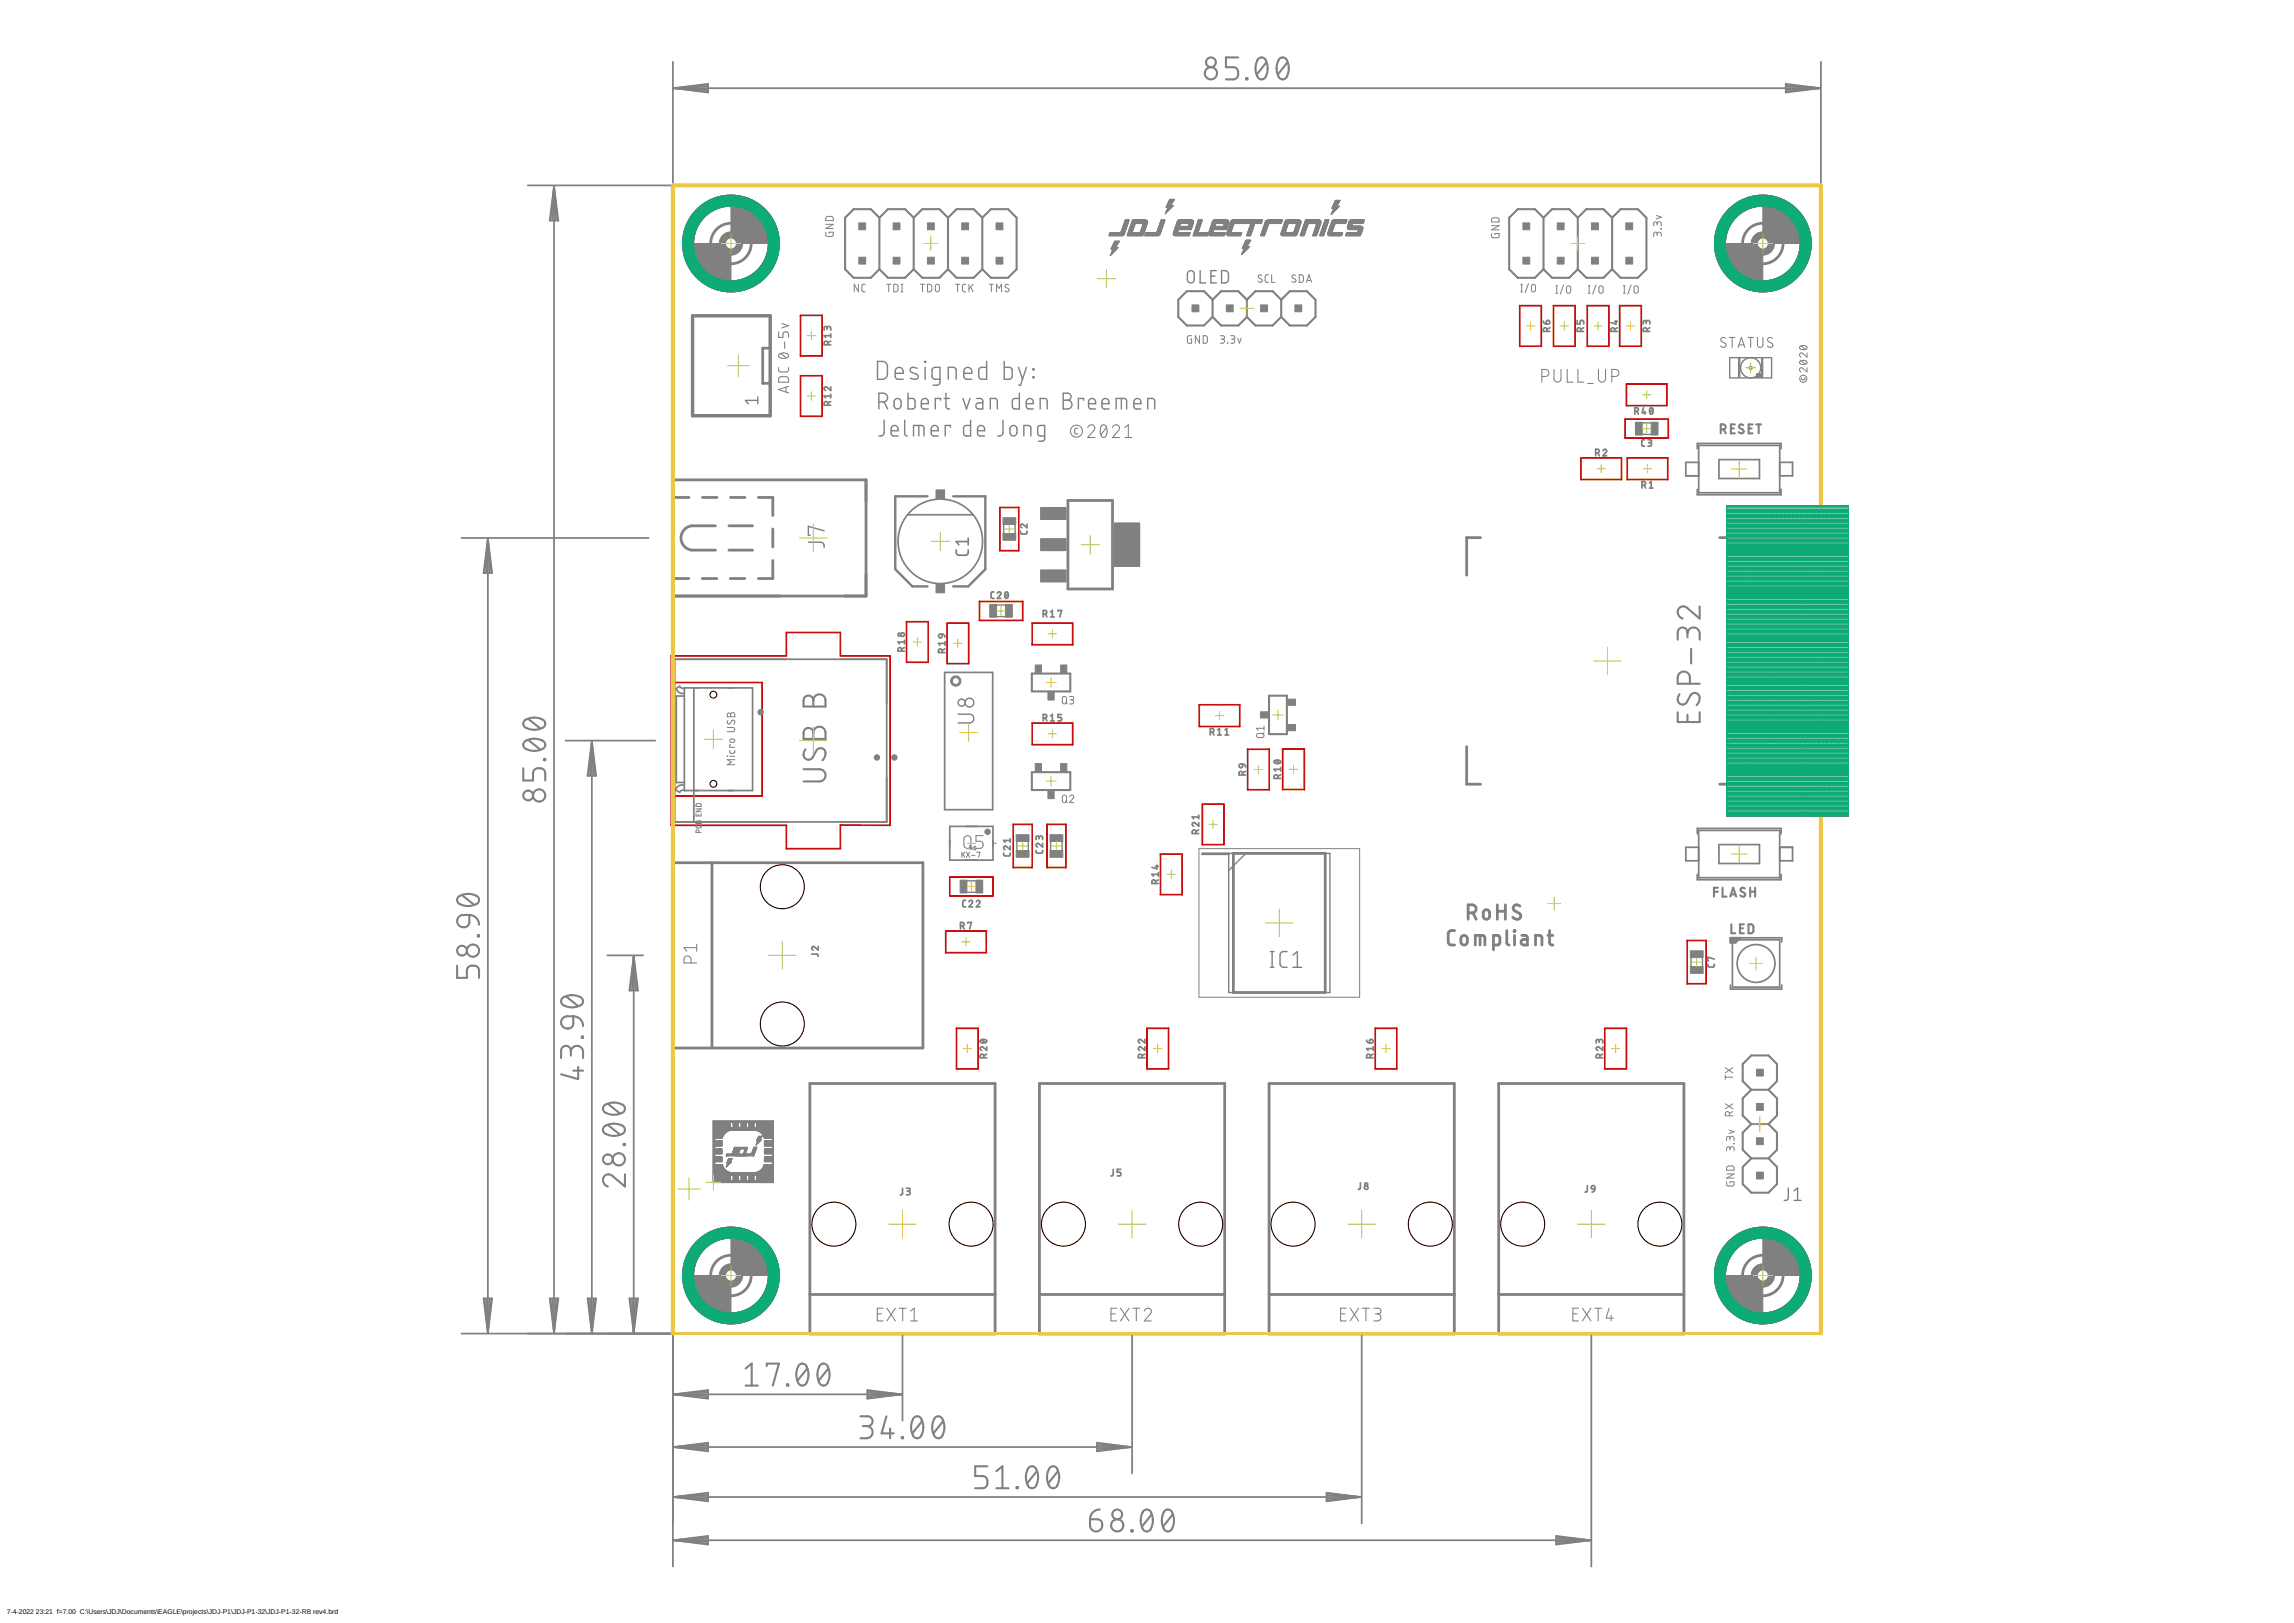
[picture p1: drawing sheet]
<svg xmlns="http://www.w3.org/2000/svg" width="1189mm" height="841mm" viewBox="0 0 1189 841" stroke-linecap="round" stroke-linejoin="round" font-family="sans-serif">
<defs><g id="words">
<g font-size="3.5">
<text x="3" y="837">7-4-2022</text>
<text x="19" y="837">23:21 f=7.00 C:\Users\JDJ\Documents\EAGLE\projects\JDJ-P1\JDJ-P1-32\JDJ-P1-32-RB rev4.brd</text>
</g>
</g></defs>
<g fill="#0696d7" stroke="#0696d7" stroke-width=".52">
<path d="M896 108a25 25 0 0 1 39 6 25 25 0 0 1-15 36 25 25 0 0 1-31-24h5a19 19 0 0 1 29-16 19 19 0 0 1 1 33 19 19 0 0 1-30-16v-1h-5a25 25 0 0 1 7-18z" fill-rule="evenodd"/>
<path d="M896 643a25 25 0 0 1 39 6 25 25 0 0 1-15 36 25 25 0 0 1-31-24h5a19 19 0 0 1 29-17 19 19 0 0 1 1 34 19 19 0 0 1-30-16v-1h-5a25 25 0 0 1 7-18z" fill-rule="evenodd"/>
<path d="M361 643a25 25 0 0 1 40 6 25 25 0 0 1-16 36 25 25 0 0 1-31-24h5a19 19 0 0 1 29-17 19 19 0 0 1 1 33 19 19 0 0 1-30-15v-1h-5a25 25 0 0 1 7-18z" fill-rule="evenodd"/>
<path d="M361 108a25 25 0 0 1 40 6 25 25 0 0 1-16 36 25 25 0 0 1-31-24h5a19 19 0 0 1 29-17 19 19 0 0 1 1 33 19 19 0 0 1-30-15v-1h-5a25 25 0 0 1 7-18z" fill-rule="evenodd"/>
</g>
<g fill="#0696d7" stroke="#0696d7" stroke-width=".52">
<path d="M895 262h63v1h-63z"/>
<path d="M957 262h1v161h-1z"/>
<path d="M895 422h63v1h-63z"/>
<path d="M895 262h1l-1 161z"/>
<path d="M895 422l63-1v1h-63z"/>
<path d="M895 421h63h-63z"/>
<path d="M895 420h63l-63 1z"/>
<path d="M895 419h63l-63 1z"/>
<path d="M895 418h63v1h-63z"/>
<path d="M895 417h63v1h-63z"/>
<path d="M895 416h63v1h-63z"/>
<path d="M895 416l63-1v1h-63z"/>
<path d="M895 415h63h-63z"/>
<path d="M895 414h63l-63 1z"/>
<path d="M895 413h63l-63 1z"/>
<path d="M895 412h63v1h-63z"/>
<path d="M895 411h63v1h-63z"/>
<path d="M895 411l63-1v1h-63z"/>
<path d="M895 410l63-1v1h-63z"/>
<path d="M895 409h63h-63z"/>
<path d="M895 408h63l-63 1z"/>
<path d="M895 407h63l-63 1z"/>
<path d="M895 406h63v1h-63z"/>
<path d="M895 405h63v1h-63z"/>
<path d="M895 404h63v1h-63z"/>
<path d="M895 404l63-1v1h-63z"/>
<path d="M895 403h63h-63z"/>
<path d="M895 402h63l-63 1z"/>
<path d="M895 401h63l-63 1z"/>
<path d="M895 400h63v1h-63z"/>
<path d="M895 399h63v1h-63z"/>
<path d="M895 399l63-1v1h-63z"/>
<path d="M895 398l63-1v1h-63z"/>
<path d="M895 397h63h-63z"/>
<path d="M895 396h63l-63 1z"/>
<path d="M895 395h63l-63 1z"/>
<path d="M895 394h63v1h-63z"/>
<path d="M895 393h63v1h-63z"/>
<path d="M895 392h63v1h-63z"/>
<path d="M895 392l63-1v1h-63z"/>
<path d="M895 391h63h-63z"/>
<path d="M895 390h63l-63 1z"/>
<path d="M895 389h63l-63 1z"/>
<path d="M895 388h63v1h-63z"/>
<path d="M895 387h63v1h-63z"/>
<path d="M895 387l63-1v1h-63z"/>
<path d="M895 386l63-1v1h-63z"/>
<path d="M895 385h63h-63z"/>
<path d="M895 384h63l-63 1z"/>
<path d="M895 383h63l-63 1z"/>
<path d="M895 382h63v1h-63z"/>
<path d="M895 381h63v1h-63z"/>
<path d="M895 380h63v1h-63z"/>
<path d="M895 380l63-1v1h-63z"/>
<path d="M895 379h63h-63z"/>
<path d="M895 378h63l-63 1z"/>
<path d="M895 377h63l-63 1z"/>
<path d="M895 376h63v1h-63z"/>
<path d="M895 375h63v1h-63z"/>
<path d="M895 375l63-1v1h-63z"/>
<path d="M895 374l63-1v1h-63z"/>
<path d="M895 373h63h-63z"/>
<path d="M895 372h63l-63 1z"/>
<path d="M895 371h63l-63 1z"/>
<path d="M895 370h63v1h-63z"/>
<path d="M895 369h63v1h-63z"/>
<path d="M895 368h63v1h-63z"/>
<path d="M895 368l63-1v1h-63z"/>
<path d="M895 367h63h-63z"/>
<path d="M895 366h63l-63 1z"/>
<path d="M895 365h63l-63 1z"/>
<path d="M895 364h63v1h-63z"/>
<path d="M895 363h63v1h-63z"/>
<path d="M895 363l63-1v1h-63z"/>
<path d="M895 362l63-1v1h-63z"/>
<path d="M895 361h63h-63z"/>
<path d="M895 360h63l-63 1z"/>
<path d="M895 359h63l-63 1z"/>
<path d="M895 358h63v1h-63z"/>
<path d="M895 357h63v1h-63z"/>
<path d="M895 356h63v1h-63z"/>
<path d="M895 356l63-1v1h-63z"/>
<path d="M895 355h63h-63z"/>
<path d="M895 354h63l-63 1z"/>
<path d="M895 353h63l-63 1z"/>
<path d="M895 352h63v1h-63z"/>
<path d="M895 351h63v1h-63z"/>
<path d="M895 350h63v1h-63z"/>
<path d="M895 350l63-1v1h-63z"/>
<path d="M895 349h63h-63z"/>
<path d="M895 348h63l-63 1z"/>
<path d="M895 347h63l-63 1z"/>
<path d="M895 346h63v1h-63z"/>
<path d="M895 345h63v1h-63z"/>
<path d="M895 344h63v1h-63z"/>
<path d="M895 344l63-1v1h-63z"/>
<path d="M895 343h63h-63z"/>
<path d="M895 342h63l-63 1z"/>
<path d="M895 341h63l-63 1z"/>
<path d="M895 340h63v1h-63z"/>
<path d="M895 339h63v1h-63z"/>
<path d="M895 338h63v1h-63z"/>
<path d="M895 338l63-1v1h-63z"/>
<path d="M895 337h63h-63z"/>
<path d="M895 336h63l-63 1z"/>
<path d="M895 335h63l-63 1z"/>
<path d="M895 334h63v1h-63z"/>
<path d="M895 333h63v1h-63z"/>
<path d="M895 332h63v1h-63z"/>
<path d="M895 332l63-1v1h-63z"/>
<path d="M895 331h63h-63z"/>
<path d="M895 330h63l-63 1z"/>
<path d="M895 329h63l-63 1z"/>
<path d="M895 328h63v1h-63z"/>
<path d="M895 327h63v1h-63z"/>
<path d="M895 326h63v1h-63z"/>
<path d="M895 326l63-1v1h-63z"/>
<path d="M895 325h63h-63z"/>
<path d="M895 324h63l-63 1z"/>
<path d="M895 323h63l-63 1z"/>
<path d="M895 322h63v1h-63z"/>
<path d="M895 321h63v1h-63z"/>
<path d="M895 320h63v1h-63z"/>
<path d="M895 320l63-1v1h-63z"/>
<path d="M895 319h63h-63z"/>
<path d="M895 318h63l-63 1z"/>
<path d="M895 317h63l-63 1z"/>
<path d="M895 316h63v1h-63z"/>
<path d="M895 315h63v1h-63z"/>
<path d="M895 314h63v1h-63z"/>
<path d="M895 314l63-1v1h-63z"/>
<path d="M895 313h63h-63z"/>
<path d="M895 312h63l-63 1z"/>
<path d="M895 311h63l-63 1z"/>
<path d="M895 310h63v1h-63z"/>
<path d="M895 309h63v1h-63z"/>
<path d="M895 308h63v1h-63z"/>
<path d="M895 308l63-1v1h-63z"/>
<path d="M895 307h63h-63z"/>
<path d="M895 306h63l-63 1z"/>
<path d="M895 305h63l-63 1z"/>
<path d="M895 304h63v1h-63z"/>
<path d="M895 303h63v1h-63z"/>
<path d="M895 302h63v1h-63z"/>
<path d="M895 302l63-1v1h-63z"/>
<path d="M895 301h63h-63z"/>
<path d="M895 300h63l-63 1z"/>
<path d="M895 299h63l-63 1z"/>
<path d="M895 298h63v1h-63z"/>
<path d="M895 297h63v1h-63z"/>
<path d="M895 296h63v1h-63z"/>
<path d="M895 296l63-1v1h-63z"/>
<path d="M895 295h63h-63z"/>
<path d="M895 294h63l-63 1z"/>
<path d="M895 293h63l-63 1z"/>
<path d="M895 292h63v1h-63z"/>
<path d="M895 291h63v1h-63z"/>
<path d="M895 290h63v1h-63z"/>
<path d="M895 290l63-1v1h-63z"/>
<path d="M895 289h63h-63z"/>
<path d="M895 288h63l-63 1z"/>
<path d="M895 287h63l-63 1z"/>
<path d="M895 286h63v1h-63z"/>
<path d="M895 285h63v1h-63z"/>
<path d="M895 284h63v1h-63z"/>
<path d="M895 284l63-1v1h-63z"/>
<path d="M895 283h63h-63z"/>
<path d="M895 282h63l-63 1z"/>
<path d="M895 281h63l-63 1z"/>
<path d="M895 280h63v1h-63z"/>
<path d="M895 279h63v1h-63z"/>
<path d="M895 278h63v1h-63z"/>
<path d="M895 278l63-1v1h-63z"/>
<path d="M895 277h63h-63z"/>
<path d="M895 276h63l-63 1z"/>
<path d="M895 275h63l-63 1z"/>
<path d="M895 274h63v1h-63z"/>
<path d="M895 273h63v1h-63z"/>
<path d="M895 272h63v1h-63z"/>
<path d="M895 272l63-1v1h-63z"/>
<path d="M895 271h63h-63z"/>
<path d="M895 270h63l-63 1z"/>
<path d="M895 269h63l-63 1z"/>
<path d="M895 268h63v1h-63z"/>
<path d="M895 267h63v1h-63z"/>
<path d="M895 266h63v1h-63z"/>
<path d="M895 266l63-1v1h-63z"/>
<path d="M895 265h63h-63z"/>
<path d="M895 264h63l-63 1z"/>
<path d="M895 263h63l-63 1z"/>
</g>
<g fill="#c90d0c" stroke="#c90d0c" stroke-width=".52">
<path d="M895 262h63v1h-63z"/>
<path d="M957 262h1v161h-1z"/>
<path d="M895 422h63v1h-63z"/>
<path d="M895 262h1l-1 161z"/>
<path d="M895 422l63-1v1h-63z"/>
<path d="M895 421h63h-63z"/>
<path d="M895 420h63l-63 1z"/>
<path d="M895 419h63l-63 1z"/>
<path d="M895 418h63v1h-63z"/>
<path d="M895 417h63v1h-63z"/>
<path d="M895 416h63v1h-63z"/>
<path d="M895 416l63-1v1h-63z"/>
<path d="M895 415h63h-63z"/>
<path d="M895 414h63l-63 1z"/>
<path d="M895 413h63l-63 1z"/>
<path d="M895 412h63v1h-63z"/>
<path d="M895 411h63v1h-63z"/>
<path d="M895 411l63-1v1h-63z"/>
<path d="M895 410l63-1v1h-63z"/>
<path d="M895 409h63h-63z"/>
<path d="M895 408h63l-63 1z"/>
<path d="M895 407h63l-63 1z"/>
<path d="M895 406h63v1h-63z"/>
<path d="M895 405h63v1h-63z"/>
<path d="M895 404h63v1h-63z"/>
<path d="M895 404l63-1v1h-63z"/>
<path d="M895 403h63h-63z"/>
<path d="M895 402h63l-63 1z"/>
<path d="M895 401h63l-63 1z"/>
<path d="M895 400h63v1h-63z"/>
<path d="M895 399h63v1h-63z"/>
<path d="M895 399l63-1v1h-63z"/>
<path d="M895 398l63-1v1h-63z"/>
<path d="M895 397h63h-63z"/>
<path d="M895 396h63l-63 1z"/>
<path d="M895 395h63l-63 1z"/>
<path d="M895 394h63v1h-63z"/>
<path d="M895 393h63v1h-63z"/>
<path d="M895 392h63v1h-63z"/>
<path d="M895 392l63-1v1h-63z"/>
<path d="M895 391h63h-63z"/>
<path d="M895 390h63l-63 1z"/>
<path d="M895 389h63l-63 1z"/>
<path d="M895 388h63v1h-63z"/>
<path d="M895 387h63v1h-63z"/>
<path d="M895 387l63-1v1h-63z"/>
<path d="M895 386l63-1v1h-63z"/>
<path d="M895 385h63h-63z"/>
<path d="M895 384h63l-63 1z"/>
<path d="M895 383h63l-63 1z"/>
<path d="M895 382h63v1h-63z"/>
<path d="M895 381h63v1h-63z"/>
<path d="M895 380h63v1h-63z"/>
<path d="M895 380l63-1v1h-63z"/>
<path d="M895 379h63h-63z"/>
<path d="M895 378h63l-63 1z"/>
<path d="M895 377h63l-63 1z"/>
<path d="M895 376h63v1h-63z"/>
<path d="M895 375h63v1h-63z"/>
<path d="M895 375l63-1v1h-63z"/>
<path d="M895 374l63-1v1h-63z"/>
<path d="M895 373h63h-63z"/>
<path d="M895 372h63l-63 1z"/>
<path d="M895 371h63l-63 1z"/>
<path d="M895 370h63v1h-63z"/>
<path d="M895 369h63v1h-63z"/>
<path d="M895 368h63v1h-63z"/>
<path d="M895 368l63-1v1h-63z"/>
<path d="M895 367h63h-63z"/>
<path d="M895 366h63l-63 1z"/>
<path d="M895 365h63l-63 1z"/>
<path d="M895 364h63v1h-63z"/>
<path d="M895 363h63v1h-63z"/>
<path d="M895 363l63-1v1h-63z"/>
<path d="M895 362l63-1v1h-63z"/>
<path d="M895 361h63h-63z"/>
<path d="M895 360h63l-63 1z"/>
<path d="M895 359h63l-63 1z"/>
<path d="M895 358h63v1h-63z"/>
<path d="M895 357h63v1h-63z"/>
<path d="M895 356h63v1h-63z"/>
<path d="M895 356l63-1v1h-63z"/>
<path d="M895 355h63h-63z"/>
<path d="M895 354h63l-63 1z"/>
<path d="M895 353h63l-63 1z"/>
<path d="M895 352h63v1h-63z"/>
<path d="M895 351h63v1h-63z"/>
<path d="M895 350h63v1h-63z"/>
<path d="M895 350l63-1v1h-63z"/>
<path d="M895 349h63h-63z"/>
<path d="M895 348h63l-63 1z"/>
<path d="M895 347h63l-63 1z"/>
<path d="M895 346h63v1h-63z"/>
<path d="M895 345h63v1h-63z"/>
<path d="M895 344h63v1h-63z"/>
<path d="M895 344l63-1v1h-63z"/>
<path d="M895 343h63h-63z"/>
<path d="M895 342h63l-63 1z"/>
<path d="M895 341h63l-63 1z"/>
<path d="M895 340h63v1h-63z"/>
<path d="M895 339h63v1h-63z"/>
<path d="M895 338h63v1h-63z"/>
<path d="M895 338l63-1v1h-63z"/>
<path d="M895 337h63h-63z"/>
<path d="M895 336h63l-63 1z"/>
<path d="M895 335h63l-63 1z"/>
<path d="M895 334h63v1h-63z"/>
<path d="M895 333h63v1h-63z"/>
<path d="M895 332h63v1h-63z"/>
<path d="M895 332l63-1v1h-63z"/>
<path d="M895 331h63h-63z"/>
<path d="M895 330h63l-63 1z"/>
<path d="M895 329h63l-63 1z"/>
<path d="M895 328h63v1h-63z"/>
<path d="M895 327h63v1h-63z"/>
<path d="M895 326h63v1h-63z"/>
<path d="M895 326l63-1v1h-63z"/>
<path d="M895 325h63h-63z"/>
<path d="M895 324h63l-63 1z"/>
<path d="M895 323h63l-63 1z"/>
<path d="M895 322h63v1h-63z"/>
<path d="M895 321h63v1h-63z"/>
<path d="M895 320h63v1h-63z"/>
<path d="M895 320l63-1v1h-63z"/>
<path d="M895 319h63h-63z"/>
<path d="M895 318h63l-63 1z"/>
<path d="M895 317h63l-63 1z"/>
<path d="M895 316h63v1h-63z"/>
<path d="M895 315h63v1h-63z"/>
<path d="M895 314h63v1h-63z"/>
<path d="M895 314l63-1v1h-63z"/>
<path d="M895 313h63h-63z"/>
<path d="M895 312h63l-63 1z"/>
<path d="M895 311h63l-63 1z"/>
<path d="M895 310h63v1h-63z"/>
<path d="M895 309h63v1h-63z"/>
<path d="M895 308h63v1h-63z"/>
<path d="M895 308l63-1v1h-63z"/>
<path d="M895 307h63h-63z"/>
<path d="M895 306h63l-63 1z"/>
<path d="M895 305h63l-63 1z"/>
<path d="M895 304h63v1h-63z"/>
<path d="M895 303h63v1h-63z"/>
<path d="M895 302h63v1h-63z"/>
<path d="M895 302l63-1v1h-63z"/>
<path d="M895 301h63h-63z"/>
<path d="M895 300h63l-63 1z"/>
<path d="M895 299h63l-63 1z"/>
<path d="M895 298h63v1h-63z"/>
<path d="M895 297h63v1h-63z"/>
<path d="M895 296h63v1h-63z"/>
<path d="M895 296l63-1v1h-63z"/>
<path d="M895 295h63h-63z"/>
<path d="M895 294h63l-63 1z"/>
<path d="M895 293h63l-63 1z"/>
<path d="M895 292h63v1h-63z"/>
<path d="M895 291h63v1h-63z"/>
<path d="M895 290h63v1h-63z"/>
<path d="M895 290l63-1v1h-63z"/>
<path d="M895 289h63h-63z"/>
<path d="M895 288h63l-63 1z"/>
<path d="M895 287h63l-63 1z"/>
<path d="M895 286h63v1h-63z"/>
<path d="M895 285h63v1h-63z"/>
<path d="M895 284h63v1h-63z"/>
<path d="M895 284l63-1v1h-63z"/>
<path d="M895 283h63h-63z"/>
<path d="M895 282h63l-63 1z"/>
<path d="M895 281h63l-63 1z"/>
<path d="M895 280h63v1h-63z"/>
<path d="M895 279h63v1h-63z"/>
<path d="M895 278h63v1h-63z"/>
<path d="M895 278l63-1v1h-63z"/>
<path d="M895 277h63h-63z"/>
<path d="M895 276h63l-63 1z"/>
<path d="M895 275h63l-63 1z"/>
<path d="M895 274h63v1h-63z"/>
<path d="M895 273h63v1h-63z"/>
<path d="M895 272h63v1h-63z"/>
<path d="M895 272l63-1v1h-63z"/>
<path d="M895 271h63h-63z"/>
<path d="M895 270h63l-63 1z"/>
<path d="M895 269h63l-63 1z"/>
<path d="M895 268h63v1h-63z"/>
<path d="M895 267h63v1h-63z"/>
<path d="M895 266h63v1h-63z"/>
<path d="M895 266l63-1v1h-63z"/>
<path d="M895 265h63h-63z"/>
<path d="M895 264h63l-63 1z"/>
<path d="M895 263h63l-63 1z"/>
<path d="M528 263v23z"/>
<path d="M518 285h10z"/>
<path d="M518 263v23z"/>
<path d="M518 263h10z"/>
<path d="M461 340v88z"/>
<path d="M435 427l26 1z"/>
<path d="M435 427l1 13z"/>
<path d="M407 440h29z"/>
<path d="M407 428l1 12z"/>
<path d="M348 428h60z"/>
<path d="M348 340v88z"/>
<path d="M348 340h60z"/>
<path d="M407 328l1 12z"/>
<path d="M407 328h29z"/>
<path d="M435 328l1 12z"/>
<path d="M435 340h26z"/>
<path d="M843 248l21 1z"/>
<path d="M843 237v12z"/>
<path d="M843 237h21z"/>
<path d="M864 237v12z"/>
<path d="M426 195v21z"/>
<path d="M415 216h11z"/>
<path d="M415 195v21z"/>
<path d="M415 195h11z"/>
<path d="M426 163v22z"/>
<path d="M415 184h11z"/>
<path d="M415 163v22z"/>
<path d="M415 163h11z"/>
<path d="M819 237h21z"/>
<path d="M840 237v12z"/>
<path d="M819 248l21 1z"/>
<path d="M819 237v12z"/>
<path d="M646 388l1 21z"/>
<path d="M646 388h12z"/>
<path d="M658 388v21z"/>
<path d="M646 409h12z"/>
<path d="M621 376h22z"/>
<path d="M621 365l1 12z"/>
<path d="M621 365h22z"/>
<path d="M642 365l1 12z"/>
<path d="M665 388v21z"/>
<path d="M665 388h11z"/>
<path d="M676 388v21z"/>
<path d="M665 409h11z"/>
<path d="M349 354h46z"/>
<path d="M349 354v59z"/>
<path d="M349 412l46 1z"/>
<path d="M395 354v59z"/>
<path d="M842 227h23z"/>
<path d="M842 217v10z"/>
<path d="M842 217h23z"/>
<path d="M864 217l1 10z"/>
<path d="M884 487v23z"/>
<path d="M874 510h10z"/>
<path d="M874 487v23z"/>
<path d="M874 487h10z"/>
<path d="M535 375h21z"/>
<path d="M556 375v11z"/>
<path d="M535 386h21z"/>
<path d="M535 375v11z"/>
<path d="M535 323h21z"/>
<path d="M556 323v11z"/>
<path d="M535 334h21z"/>
<path d="M535 323v11z"/>
<path d="M470 322v21z"/>
<path d="M470 322h11z"/>
<path d="M481 322v21z"/>
<path d="M470 343h11z"/>
<path d="M491 323v21z"/>
<path d="M491 323h11z"/>
<path d="M502 323v21z"/>
<path d="M491 344h11z"/>
<path d="M507 312h23z"/>
<path d="M530 312v10z"/>
<path d="M507 321l23 1z"/>
<path d="M507 312l1 10z"/>
<path d="M525 427v23z"/>
<path d="M525 427h10z"/>
<path d="M535 427v23z"/>
<path d="M525 449l10 1z"/>
<path d="M492 464h23z"/>
<path d="M492 454v10z"/>
<path d="M492 454l23 1z"/>
<path d="M514 454l1 10z"/>
<path d="M542 427l1 23z"/>
<path d="M542 427h11z"/>
<path d="M552 427v23z"/>
<path d="M542 449l11 1z"/>
<path d="M850 158l1 22z"/>
<path d="M839 179h12z"/>
<path d="M839 158v22z"/>
<path d="M839 158h12z"/>
<path d="M834 158v22z"/>
<path d="M822 179h12z"/>
<path d="M822 158l1 22z"/>
<path d="M822 158h12z"/>
<path d="M816 158v22z"/>
<path d="M805 179h11z"/>
<path d="M805 158v22z"/>
<path d="M805 158h11z"/>
<path d="M799 158v22z"/>
<path d="M788 179h11z"/>
<path d="M788 158v22z"/>
<path d="M788 158h11z"/>
<path d="M843 210h21z"/>
<path d="M843 199v11z"/>
<path d="M843 199h21z"/>
<path d="M864 199v11z"/>
<path d="M601 442v22z"/>
<path d="M601 442l12 1z"/>
<path d="M612 442l1 22z"/>
<path d="M601 463l12 1z"/>
<path d="M713 533v21z"/>
<path d="M713 533h11z"/>
<path d="M724 533v21z"/>
<path d="M713 554h11z"/>
<path d="M507 533v21z"/>
<path d="M496 554h11z"/>
<path d="M496 533v21z"/>
<path d="M496 533h11z"/>
<path d="M623 417v21z"/>
<path d="M623 417h11z"/>
<path d="M634 417v21z"/>
<path d="M623 438h11z"/>
<path d="M594 533v21z"/>
<path d="M594 533h12z"/>
<path d="M605 533l1 21z"/>
<path d="M594 554h12z"/>
<path d="M832 533v21z"/>
<path d="M832 533h11z"/>
<path d="M843 533v21z"/>
<path d="M832 554h11z"/>
<path d="M490 482h21z"/>
<path d="M511 482v12z"/>
<path d="M490 494h21z"/>
<path d="M490 482v12z"/>
</g>
<g fill="#c90d0c" stroke="#c90d0c" stroke-width=".52">
<path d="M896 108a25 25 0 0 1 39 6 25 25 0 0 1-15 36 25 25 0 0 1-31-24h5a19 19 0 0 1 29-16 19 19 0 0 1 1 33 19 19 0 0 1-30-16v-1h-5a25 25 0 0 1 7-18z" fill-rule="evenodd"/>
<path d="M896 643a25 25 0 0 1 39 6 25 25 0 0 1-15 36 25 25 0 0 1-31-24h5a19 19 0 0 1 29-17 19 19 0 0 1 1 34 19 19 0 0 1-30-16v-1h-5a25 25 0 0 1 7-18z" fill-rule="evenodd"/>
<path d="M361 643a25 25 0 0 1 40 6 25 25 0 0 1-16 36 25 25 0 0 1-31-24h5a19 19 0 0 1 29-17 19 19 0 0 1 1 33 19 19 0 0 1-30-15v-1h-5a25 25 0 0 1 7-18z" fill-rule="evenodd"/>
<path d="M361 108a25 25 0 0 1 40 6 25 25 0 0 1-16 36 25 25 0 0 1-31-24h5a19 19 0 0 1 29-17 19 19 0 0 1 1 33 19 19 0 0 1-30-15v-1h-5a25 25 0 0 1 7-18z" fill-rule="evenodd"/>
</g>
<path d="M481 257h-17v38l9 9h8M494 257h17v38l-9 9h-8" fill="none" stroke="#808080" stroke-width="1.2"/>
<g fill="none" stroke="#808080" stroke-width="1.1">
<path d="M642 30h-7v5h5a2.8 2.8 0 0 1 2 4l-1 1-1 1h-5M652 31l2-1a5 5 0 0 1 3 5v2a3 3 0 0 1-4 4 9 9 0 0 1-1-10zM656 32l-5 7M663 31l2-1a5 5 0 0 1 3 5v2a3 3 0 0 1-4 4 9 9 0 0 1-1-10zM667 32l-5 7M646 40v1zM456 113l4-5h9l5 5M456 113l-5-5h-9l-4 5v27l4 4h9l5-4M456 113v27M474 113l4-5h9l4 5M474 113v27M491 113l5-5h9l4 5"/>
<path d="M491 113v27M509 113l5-5h8l5 5v27l-5 4h-8l-5-4M509 113v27M800 113l-5-5h-8l-5 5v27l5 4h8l5-4M800 113l4-5h9l5 5M800 113v27M818 113l4-5h9l4 5M818 113v27M835 113l5-5h9l4 5v27l-4 4h-9l-5-4M835 113v27M456 140l4 4h9l5-4M474 140l4 4h9l4-4"/>
<path d="M491 140l5 4h9l4-4M800 140l4 4h9l5-4M818 140l4 4h9l4-4M628 155l-4-4h-9l-4 4v9l4 5h9l4-5M628 155l5-4h9l4 4M628 155v9M646 155l5-4h9l4 4M646 155v9M664 155l4-4h9l5 4v9l-5 5h-9l-4-5M664 155v9M628 164l5 5h9l4-5M646 164l5 5h9l4-5"/>
<path d="M899 220h-2v5h2M908 220h-2v5h2M910 220h3M911 220v5M892 223l2-1v-1v-1h-2v5M893 223l1 2M897 222h2M903 220h-1l-1 1 2 2 1 1-1 1-2-1M906 222h2M881 314v7l-6-6a3 3 0 0 0-5 1 3 3 0 0 0 2 5M875 328a3 3 0 0 1 3-3 3 3 0 0 1 3 3v3M875 330v-2a2.5 2.5 0 0 0-3-3 2.5 2.5 0 0 0-3 3v3"/>
<path d="M876 336v8M535 349h20v9h-20zM870 360a2.9 2.9 0 0 0 0 4 2.9 2.9 0 0 0 4 0l2-4a2.8 2.8 0 0 1 4 0 2.8 2.8 0 0 1 0 4l-1 1M876 354v-3a3 3 0 0 0-3-3 3 3 0 0 0-4 3v3h12M272 373a8 8 0 0 1 10 1l1 1a5 5 0 0 1-6 3h-2a3 3 0 0 1-3-4zM274 372l6 6M417 378l2-1a2.5 2.5 0 0 1 3 3 3 3 0 0 1 3-3 3 3 0 0 1 3 3v3h-12v-4zM417 361l2-1a2.5 2.5 0 0 1 3 3 3 3 0 0 1 3-3 3 3 0 0 1 3 3v3h-12v-3zM422 363v3M422 380v3M658 361h9v19h-9zM869 369v5h12v-5"/>
<path d="M875 370v4M271 398v6h5v-4a3 3 0 0 1 5-2l1 2 1 4M272 384a8 8 0 0 1 10 1l1 1a5 5 0 0 1-6 3h-3a2.8 2.8 0 0 1-2-2 2.8 2.8 0 0 1 0-3zM274 383l6 5M282 393h1v1h-1zM416 399h9a3 3 0 0 1 3 3 3 3 0 0 1-3 3h-9M417 388a2.9 2.9 0 0 0 0 4 2.9 2.9 0 0 0 4 1l2-4a2.8 2.8 0 0 1 4-1 2.8 2.8 0 0 1 0 5l-1 1M535 400h20v9h-20zM237 465a8 8 0 0 1 11 1 5 5 0 0 1-5 4l-2-1a3 3 0 0 1-4-4zM238 475l2-1h3v4a3 3 0 0 1-4 2 3 3 0 0 1-1-5zM239 464l7 5M243 474l4 1 1 2v2"/>
<path d="M888 462h2M890 460h-2v5M893 460v5h2M897 465l1-5 2 5M897 463h2M897 479v5h2M904 479h-2v5h2M904 460h-1l-1 1 2 2v1l-1 1-1-1M906 479h2l1 1v3h-1l-2 1zM907 462h3M907 460v5M910 460v5"/>
<path d="M248 485h.1M902 481h1M237 500v7h5v-5a3 3 0 0 1 4-2l2 2v5M291 517a8 8 0 0 1 11 1v1a5 5 0 0 1-6 3h-2a2.8 2.8 0 0 1-3-2 2.8 2.8 0 0 1 0-3zM293 516l7 5M292 528l1-1h4v3a3 3 0 0 1-4 3 3 3 0 0 1-1-5zM297 527h2l2 1 1 4M302 537v1zM296 545a3 3 0 0 1 3-3 3 3 0 0 1 3 3v3M296 547v-3a2.5 2.5 0 0 0-3-2 2.5 2.5 0 0 0-2 2v4M297 555h5M300 553v6l-9-2"/>
<path d="M313 573a8 8 0 0 1 11 1v1a5 5 0 0 1-6 3l-2-1a2.8 2.8 0 0 1-3-1 2.8 2.8 0 0 1 0-3zM315 572l6 5M908 565l-5-5v-9l5-4h8l5 4v9l-5 5M908 565l-5 4v9l5 4M908 565h8M916 565l5 4v9l-5 4M313 584a8 8 0 0 1 11 1 5 5 0 0 1-6 4l-2-1a2.7 2.7 0 0 1-3-1 2.7 2.7 0 0 1 0-3zM315 583l6 5M323 593h1h-1zM908 582l-5 5v9l5 4M908 582h8M916 582l5 5v9l-5 4"/>
<path d="M324 609v6l-6-6a3 3 0 0 0-5 1 3 3 0 0 0 2 5M908 600l-5 5v9l5 4h8l5-4v-9l-5-5M908 600h8M386 709l4-2v11M386 718h7M397 708v-1h7l-3 11M408 717v1zM414 707h2a5 5 0 0 1 3 5v3a2.8 2.8 0 0 1-3 3 2.8 2.8 0 0 1-3-3 9 9 0 0 1 1-8zM418 709l-5 6M425 707h2a5 5 0 0 1 3 5v3a2.8 2.8 0 0 1-3 3 2.8 2.8 0 0 1-3-3 9 9 0 0 1 1-8zM429 709l-5 6M446 734h4a2.5 2.5 0 0 1 2 2 2.5 2.5 0 0 1-2 3h-3"/>
<path d="M449 739a3 3 0 0 1 3 3 3 3 0 0 1-3 3h-3M459 734l-2 9h6M474 735l1-1a5 5 0 0 1 3 6v2a2.8 2.8 0 0 1-3 3 2.8 2.8 0 0 1-2-3 9 9 0 0 1 1-7zM478 736l-5 7M485 734h1a5 5 0 0 1 3 6v1a3 3 0 0 1-4 4 9 9 0 0 1 0-11zM489 736l-5 7M461 740v5M467 745h1h-1zM512 760h-7v5h5a3 3 0 0 1 2 4l-2 2h-5M516 771h7M516 762l4-2v11M527 771h.1"/>
<path d="M533 760h2a5 5 0 0 1 3 5v2a3 3 0 0 1-4 4 9 9 0 0 1-1-11zM537 762l-5 7M544 760h2a5 5 0 0 1 3 5v2a3 3 0 0 1-4 4 9 9 0 0 1-1-11zM548 762l-5 7M565 787h4a3 3 0 0 1 2 4 3 3 0 0 1-3 3 3 3 0 0 1-3-4zM570 782l-2 1-2 1-1 3M586 793h1v1h-1zM593 783l1-1a5 5 0 0 1 3 6v2a3 3 0 0 1-4 3 9 9 0 0 1 0-10zM597 785l-5 6M603 783l2-1a5 5 0 0 1 3 6v2a3 3 0 0 1-4 3 9 9 0 0 1-1-10zM608 785l-5 6"/>
<circle cx="628" cy="32" r="2.5"/>
<circle cx="628" cy="38" r="3"/>
<circle cx="379" cy="126" r="20"/>
<circle cx="914" cy="126" r="20"/>
<circle cx="274" cy="412" r="2.5"/>
<circle cx="279" cy="412" r="3"/>
<circle cx="239" cy="493" r="2.5"/>
<circle cx="245" cy="493" r="3"/>
<circle cx="315" cy="601" r="2.5"/>
<circle cx="321" cy="601" r="3"/>
<circle cx="379" cy="661" r="20"/>
<circle cx="914" cy="661" r="20"/>
<circle cx="579" cy="785" r="2.5"/>
<circle cx="579" cy="790" r="3"/>
</g>
<g fill="none" stroke="#808080" stroke-width=".89">
<path d="M429 170v-1h1l1 2M429 170l-2-1v2M429 170v1M429 179v-2h-2v2h4M431 173v2M431 177l-2 1M431 174h-4l1 1M800 166v1l1 1M801 166h2v2h-2zM802 172l-1-2h-1v2h3M803 170l-1 1M817 166v2h2v-1l1-1h1v2"/>
<path d="M819 172v-2h-1l-1 2h4M821 170l-2 1M837 172v-2h-2v2h3M837 167h1M837 166v2l-2-1M838 170l-1 1M853 167v-1h1l1 2M853 168v-2h-1v2M854 172l-1-2h-1v2h3M855 170l-1 1M429 210v-2h-2v2h4M431 200v2l-3-1h-1v1h1"/>
<path d="M431 208l-2 1M431 205h-4l1 1M431 204v2M847 213h2v-1l-2-1v4M848 213l1 2M852 211l-1 3h2M852 213v2M855 212a1.4 1.4 0 0 1 2 1 1.4 1.4 0 0 1-2 1zM857 212l-2 2M827 235l2-1v-1h-2v3M828 235l1 1M831 234l1-1h1v1l-2 2h2"/>
<path d="M852 228h-1v1v2h1M854 228h2v1h-2M855 229l1 1v1h-2M880 233v-3h43v3M880 231h42v24h-42zM880 240h-6v7h6M891 238h21v10h-21zM922 240h7v7h-7M851 251h1M852 251h1v-1h-2v3M852 251l1 2M855 250h1v3"/>
<path d="M855 253h2M880 254v2h43v-2M471 267h33M502 279v3M529 275v1l1 1h2v-2M532 272v1l-2-1h-1v1h1M496 285v2l1 1h4l1-1v-2M502 281h-6l1 1M515 307h-1v3h1M517 307h1h1v1l-2 2h2M521 307a1.4 1.4 0 0 1 2 1 1.4 1.4 0 0 1-2 2zM522 307l-1 2"/>
<path d="M541 318h1v-1l-1-1v4M542 318l1 2M544 317l1-1v4M544 320h2M548 317l2-1-1 4M467 337v-1h-1l-1 1h4M469 336h-2M469 333h-4l1 1M469 332v2M487 329h1v1h-1zM488 338v-1l-1-1-1 2h4M488 329h1l1 1"/>
<path d="M490 336l-2 1M490 333h-4l1 1M490 332v2M350 342h110v84h-110zM355 356h35v54h-35zM355 356l-2 1-1-1-2 1a3 3 0 0 0 4 2M360 356v70M490 348h24v72h-24zM354 361h-4v44h4M541 372h1v-1l-1-1v4M542 372l1 2M544 371l1-1v4"/>
<path d="M544 374h2M550 370h-2v2h2v1l-2 1M627 379h2v-1l-2-1v4M628 379l1 2M631 378l1-1v4M635 378l1-1v4M631 381h2M635 381h2M642 396h2v1h-2zM644 396h1v1M645 400h-1M660 394h2a1.2 1.2 0 0 1 1 0 1.2 1.2 0 0 1 0 2 1.2 1.2 0 0 1-1 0l-2-1z"/>
<path d="M661 394l2 2M664 399h-4l1 1M664 398v2M354 407h-2l-2 2 2 2 1-1h2M644 402v-2h-2v2h3M662 403v-1h-2v1h4M664 401l-2 1M492 428h23v18h-23zM524 438v2l-3-1-1 1h1M524 435v1M524 436h-4h1M538 434l1-1h1v2"/>
<path d="M538 435v-1l-1-1v2M540 437v2l-2-2h-1v1l1 1M620 432l-1-2h-1v2h3M621 426v2l-2-2h-1v1l1 1M621 430l-1 1M621 422v2M621 423h-3l1 1M880 432v-3h43v3M880 430h42v25h-42zM880 439h-6v7h6M891 438h21v9h-21zM922 439h7v7h-7"/>
<path d="M520 442v1l1 1 2-1 1-1M537 441v1h1h2v-1M599 458v-2h-2v2h3M599 449h1M600 448v2l-3-1M600 456l-1 1M600 453h-3l1 1M600 452v2M880 453v3h43v-3M498 480h1M499 480l1-1-2-1v3M499 480l1 1"/>
<path d="M500 467h-1v3h1M502 478h1v3M502 467h1h1v1l-2 2h2M506 467h1h1v1l-2 2h2M421 494h3v2M424 490v2l-2-1h-1v1M885 500l1 1h2v-1M888 497l-3-1v2M897 488h3M897 486h5M898 487v25h24v-25h-25M902 486l-3 3h-2v-3h26v2"/>
<path d="M897 510v3h26v-3M508 539h1a1.2 1.2 0 0 1 2 0 1.2 1.2 0 0 1 0 1 1.2 1.2 0 0 1-2 0h-1zM509 539l2 1M593 539v1l-2-1h-1v1h1M708 539l1 1h1M711 539h-1v1M711 539h.1M711 539h1v1h-2M829 540v-1h1l1 1M510 548v-2h-2v2h3M511 542v2l-2-1h-1v1h1M511 546l-1 1"/>
<path d="M592 548v-2h-2v2h3M593 542v2l-2-1h-1v1h1M593 546l-1 1M710 548v-2h-1l-1 2h4M712 546l-2 1M712 543h-4l1 1M712 542v2M829 540v-1h-1l-1 1M829 548v-2h-1l-1 2h4M831 542v2l-2-1h-1l-1 1h1M831 546l-2 1M468 616v3h-1"/>
<path d="M470 616h2l-1 1h-1M471 617l1 1v1h-2M577 606v3h-1M581 606h-2v1h1l1 1v1h-2M705 613v3h-1M823 614v3l-2 1M825 615h1l1 1h-2zM827 616l-1 1-1 1"/>
<circle cx="487" cy="281" r="22"/>
<circle cx="466" cy="329" r=".7"/>
<circle cx="468" cy="329" r=".9"/>
<circle cx="910" cy="499" r="10"/>
<circle cx="708" cy="615" r=".9"/>
<circle cx="708" cy="614" r=".7"/>
</g>
<g fill="none" stroke="#808080" stroke-width=".52">
<path d="M379 106v2M428 116h4l-4 2h4M428 112h3l1 2h-4zM773 117h4l-4 2h4M773 113h3l1 2h-4zM858 112l3 1h-3M859 116v-1h1l1 2M859 117v-2h-1l-1 1v1M861 119h.1M914 106v2M428 120v2h4v-2h-2v1M773 121v2h4v-2h-2v1"/>
<path d="M859 121v-1h1l1 2M859 122v-1l-1-1-1 1v1M379 145v2M445 147v4l-2-4v4M448 147h-1v1v3h1M459 147h3M461 147v4M463 147h2v1v3h-2zM467 147h1M467 151h1M467 147v4M477 147h2"/>
<path d="M478 147v4M481 147h1l1 1v2l-1 1h-1zM485 148l1-1 1 1v2l-1 1-1-1zM495 147h2M496 147v4M501 147h-2v1v3h2M502 147v4M503 149l1 2M504 147l-2 3M513 147h2M514 147v4M516 151v-4l2 2 1-2v4"/>
<path d="M523 148l-1-1-1 1 2 2v1h-1h-1M654 143l-1-1-1 1 2 2v1h-1h-1M657 142l-1 1v3h1M659 142v4h2M671 143l-1-1v1l2 2v1h-1h-2M673 142h2v1v2v1h-2zM677 146l1-4 2 4M677 145h2M788 151h1M788 147h1M789 147v4M792 147l-2 5"/>
<path d="M794 148l1-1 1 1v2l-1 1-1-1zM806 152h1M806 148h1M807 148v4M810 148l-1 4M812 148h1l1 1v2l-1 1-1-1zM823 152h1M823 148h1M824 148v4M827 148l-2 4M829 148h1l1 1v2l-1 1-1-1zM841 152h1"/>
<path d="M841 148h1M842 148v4M845 148l-1 4M847 148h1l1 1v2l-1 1-1-1zM914 145v2M618 174h-2l-1 1 1 3h2v-2h-1M622 174v4l-3-4v4M624 174h1l1 1v2l-1 1h-1zM632 174h2l1 1-1 1h-1M634 176v1l-2 1M636 178h.1M638 174h1l1 1v1h-2"/>
<path d="M639 176h1v1l-2 1M641 175l1 3 1-3M933 180l1-1a1.4 1.4 0 0 1 2 0 1.4 1.4 0 0 1 0 2 1.4 1.4 0 0 1-2 0 1.1 1.1 0 0 1-1 0 1.1 1.1 0 0 1 0-1zM933 179l3 2M933 187h1a1.4 1.4 0 0 1 2 0 1.4 1.4 0 0 1 0 2 1.4 1.4 0 0 1-2 0 1.1 1.1 0 0 1-1 0 1.1 1.1 0 0 1 0-2zM933 187l3 2M934 196v1h1v-1M936 191v2l-2-2h-1v1v1M936 183v2l-2-2h-1v1v1M377 377h3l1 1-1 1h-3M377 370h1h1l1-1 1 1v1h-4zM377 373v2h1l1-2h1l1 1-1 1"/>
<path d="M379 370v1M551 361h1l1 1v2l-1 1-1-1zM552 364l1 1M554 361h2v1l-1 1M555 363h1v1l-2 1M655 380h-1M655 377h-4l1 1M655 376v2M377 392h.1M378 389l1 1h2v-1M378 392h3M378 383h2l1 1-1 1h-1l-1-1z"/>
<path d="M379 386h-1v1h3M381 394h-4l2 1-2 1h4M651 380h3l1 1-1 1h-2l-1-1zM361 419h2l-2 2h2M361 417l2-1v2h-2zM551 412h1l1 1v2l-1 1-1-1zM552 415l1 1M554 413l1-1h1v1l-2 3h2M361 428v1h2v-1M361 422v1h2v-1M361 426h1l1-1v2h-2zM362 422v1"/>
<path d="M362 426v1M362 431v-1h-1v1h2M503 440l1-1h-1v1M503 440h1M506 439h-1v1h1l-1-1M515 437h1M621 440h84v77h-84zM498 442v2M499 443l1 1M500 442l-2 1M501 442l2 2M503 442l-2 2"/>
<path d="M504 443h1M506 442h2l-1 2M894 557v2M894 558h4M894 553l4 3M898 553l-4 3M894 572l4 3M896 578v-2h-2v2h4M898 576l-2 1M898 572l-4 3M370 581h.1M370 581h31v32h-31z"/>
<path d="M370 582h8M370 587v3M370 590l1 14M374 591v1M376 599h5h-1M377 598l-1 1h4M377 598h4l-5 1M377 598h.1M378 581v1M379 598l2-3h1l-1 4M379 598h-2l-1 1M379 598l2-3-2 3"/>
<path d="M380 582h3M380 584h3M380 598h.1M380 598h-3h4l-1 1M380 599h-4M380 598h-3M381 599h-5M381 595l-2 3M381 599h.1M381 596l-1 3M382 597h1zM382 595l-1 4"/>
<path d="M382 596l1 1M382 597v1M382 597v1h1M382 597l1 1M382 598h1M382 596l-1 2M383 584v1M383 598v-3v3M383 597l-1 1M383 596h-1M383 596h.1M383 597h-1h1"/>
<path d="M383 598h-1M383 596v1M383 598h.1M383 597v-2v3M383 597h.1M383 595l-2 4M383 595v2M383 595v1M383 595h1M384 595h3M384 595l-1 3M384 595l-2 2"/>
<path d="M384 582h3h-3M386 595l-1 3M386 598l1-2-1 2M386 598v1zM386 599h5M386 595v3l1-3M387 595l-1 3M387 595h.1M387 598l-1 1M387 598h4M387 599h3M387 599h.1"/>
<path d="M387 598h.1M387 595h-4M387 595h-4l-2 4M387 595l-1 4M388 582h3M388 584h3M390 599h-3M390 599h1M390 598v1M390 598h-3h3M390 598l-3 1h3M391 598l-1 1"/>
<path d="M391 599h.1M391 598v1M391 595h1l-1 4M391 595l-2 3h-2l-1 1M391 595l-1 3M391 595l-1 1h2M391 595h.1M392 596l-1 3M392 595l-1 4M392 595l-2 3M392 581l9 1M393 592l-1 1 1-1"/>
<path d="M393 592l-1 1M394 589h-1l-1 2h1h-1l1-2M394 591h1l-3 2 1-2M394 590v1M394 590h-2M394 591l-1 1M395 589l-1 2M396 591h.1M400 589v17M400 595h1M401 582h.1M896 586h3l-3 1"/>
<path d="M897 595v-1h1l1 2M897 596l-1-1v-1l-1 1v1M897 590v-1h1l1 2M897 591l-1-2h-1v2M899 592h.1M370 612h8M378 600l-1 2 1 1h-1zM378 602h1l-3 3 1-2M378 611v1M379 600h.1M379 600l-1 2M380 611v1h3v-1"/>
<path d="M380 612h3M380 611v1M380 611h3M384 611h3v1h-3zM384 612h3M388 611v1h3v-1M388 612h3M388 611h3M392 612h9M392 611v1M895 612v2h4v-2h-2v1M895 608h4l-4 2h4"/>
<path d="M895 605l3-1 1 2h-4zM379 641v1M914 641v1M379 680v1M914 680v1"/>
<circle cx="935" cy="196" r="1.8"/>
</g>
<g fill="none" stroke="#808080" stroke-width="1.4">
<path d="M399 180h-4v19h4M349 249h100v60h-100zM350 258h7M364 258h8M379 258h7M393 258h8v9M553 259h24v46h-24zM371 272h-12a6 6 0 0 0-6 7 6 6 0 0 0 6 6h12M378 272h12M401 274v9M767 279h-7v19M891 279h49v127h-49"/>
<path d="M349 300h8M364 300h7M378 285h12M378 300h8M401 290v10h-8M760 387v19h7M349 447h129v96h-129zM369 447v96M623 442h14M639 442h48v72h-48zM761 473h2a2.1 2.1 0 0 0 2-2 2.1 2.1 0 0 0-2-2h-2v7M763 473l2 3"/>
<path d="M769 472l2-1 1 1v3l-1 1h-1l-1-1v-2zM776 469v7M776 472h4M780 469v7M788 470a1.9 1.9 0 0 0-3-1 1.9 1.9 0 0 0 0 3l2 1a2 2 0 0 1 0 3 2 2 0 0 1-3 0v-1M754 482h-3v2v5l1 1h2M758 485h1l1 1v2v1l-2 1-1-1v-3zM765 490v-5h4l1 5M767 485v5M774 490h2l1-1v-3v-1h-3v7M781 482v7l1 1M785 482v1z"/>
<path d="M785 485v5M789 485h2l1 1v4l-3-1-1-1 1-1h3M796 490v-5h3v5M802 485h3M803 482v7l2 1M420 561h96v130h-96zM539 561h96v130h-96zM658 561h96v130h-96zM777 561h96v130h-96zM420 671h96M539 671h96M658 671h96"/>
<path d="M777 671h96"/>
<circle cx="379" cy="126" r="10"/>
<circle cx="914" cy="126" r="10"/>
<circle cx="379" cy="661" r="10"/>
<circle cx="914" cy="661" r="10"/>
</g>
<g fill="#808080" stroke="#808080" stroke-width=".52">
<path d="M493 351a2.7 2.7 0 0 1 5 1 2.7 2.7 0 0 1-2 3 2.7 2.7 0 0 1-3-2h1a1.8 1.8 0 0 1 2-2 1.8 1.8 0 0 1 0 3 1.8 1.8 0 0 1-2-1h-1z" fill-rule="evenodd"/>
<path d="M893 126h16l1 3 4 2v16a20 20 0 0 1-21-21z" fill-rule="evenodd"/>
<path d="M914 106a20 20 0 0 1 20 20h-16a4 4 0 0 0-4-4z" fill-rule="evenodd"/>
<path d="M909 122a6 6 0 0 1 10 1 6 6 0 0 1-4 9 6 6 0 0 1-7-6h3a2.8 2.8 0 0 1 4-2 2.8 2.8 0 0 1 0 5 2.8 2.8 0 0 1-4-2l-3-1v-2z" fill-rule="evenodd"/>
<path d="M893 661h16v2a4 4 0 0 0 5 2v16a20 20 0 0 1-21-20z" fill-rule="evenodd"/>
<path d="M914 641a20 20 0 0 1 20 20h-16v-1a4 4 0 0 0-4-3z" fill-rule="evenodd"/>
<path d="M909 657a6 6 0 0 1 10 1 6 6 0 0 1-4 9 6 6 0 0 1-7-6h3a2.8 2.8 0 0 1 4-3 2.8 2.8 0 0 1 0 5 2.8 2.8 0 0 1-4-2h-3v-2z" fill-rule="evenodd"/>
<path d="M358 661h16v1a4 4 0 0 0 5 3v16a20 20 0 0 1-21-20z" fill-rule="evenodd"/>
<path d="M379 641a20 20 0 0 1 20 20h-16v-1a4 4 0 0 0-4-3z" fill-rule="evenodd"/>
<path d="M375 657a6 6 0 0 1 9 1 6 6 0 0 1-4 9 6 6 0 0 1-7-6h3a2.8 2.8 0 0 1 4-3 2.8 2.8 0 0 1 0 5 2.8 2.8 0 0 1-4-2h-3v-2z" fill-rule="evenodd"/>
<path d="M358 126h16v1a4 4 0 0 0 5 4v16a20 20 0 0 1-21-21z" fill-rule="evenodd"/>
<path d="M379 106a20 20 0 0 1 20 20h-16a4 4 0 0 0-4-4z" fill-rule="evenodd"/>
<path d="M375 122a6 6 0 0 1 9 1 6 6 0 0 1-4 9 6 6 0 0 1-7-6h3a2.8 2.8 0 0 1 4-2 2.8 2.8 0 0 1 0 5 2.8 2.8 0 0 1-4-2l-3-1v-2z" fill-rule="evenodd"/>
<circle cx="464" cy="393" r="1.4"/>
<circle cx="394" cy="369" r="1.4"/>
<circle cx="454" cy="393" r="1.4"/>
<circle cx="512" cy="431" r="1.4"/>
</g>
<path d="M359 164h40v51h-40z" fill="none" stroke="#808080" stroke-width="1.8"/>
<g fill="none" stroke="#808080" stroke-width=".72">
<path d="M616 141l2-1 1 2v3l-1 2-2-1-1-1v-3zM622 140v7h3M628 143h2M630 140h-2v7h2M633 140h3v1l1 4-1 1-3 1zM455 187h2a2.6 2.6 0 0 1 3 3v4l-1 2h-1l-3 1zM464 193h4a2.2 2.2 0 0 0-1-2 2.2 2.2 0 0 0-3 0v1v4h1l3 1M475 191a2 2 0 0 0-2-1 2 2 0 0 0-1 2l3 2 1 1a2.1 2.1 0 0 1-4 1M479 187l1 1zM479 190v7M487 197l-3-1h-1v-4l1-1 3-1v8l-1 1-2 1M491 197v-7h3l1 1 1 6"/>
<path d="M499 193h5a2.2 2.2 0 0 0-1-2 2.2 2.2 0 0 0-3 0l-1 1 1 4h1l3 1M511 187v10l-3-1-1-1v-4l1-1h3M520 187v10l4-1 1-1-1-4-1-1h-3M528 190l2 7M532 190l-3 10h-1M535 195l1 1zM535 191l1 1zM896 185h22v11h-22zM393 207h-7l2 2M393 206v3M455 208h3a2.3 2.3 0 0 0 2-2 2.3 2.3 0 0 0-2-2h-3v8M458 218v6a2.1 2.1 0 0 1-3 2"/>
<path d="M458 208l2 4M464 207a1.8 1.8 0 0 1 2 0 1.8 1.8 0 0 1 1 1v2a1.8 1.8 0 0 1-2 2 1.8 1.8 0 0 1-2-2zM469 218v7l1 1M471 204v8h2l1-1v-4h-1l-2-1M477 209h4a1.9 1.9 0 0 0-1-2 1.9 1.9 0 0 0-3 1l1 3 3 1M487 207v-1h-2v6M489 206h3M490 204v7l1 1h1M499 206l2 6 2-6M503 218v8h-3l-1-1 1-4 3-1M506 206l3 1v1v4h-3v-1v-2h3M513 212v-6l4 1v5"/>
<path d="M520 218v6a2.1 2.1 0 0 1-3 2M528 204v8h-3v-1v-4h1l2-1M532 209h4a1.9 1.9 0 0 0-2-2 1.9 1.9 0 0 0-2 1v4h4M539 212v-6l3 1 1 5M551 204h2a1.8 1.8 0 0 1 2 2 1.8 1.8 0 0 1-2 1 2.3 2.3 0 0 1 3 3 2.3 2.3 0 0 1-3 2h-2zM551 207h2M562 207v-1h-3v6M564 209h4a1.9 1.9 0 0 0-1-2 1.9 1.9 0 0 0-3 1v3l4 1M571 209h4a1.9 1.9 0 0 0-2-2 1.9 1.9 0 0 0-2 1l1 4h3M578 212v-6l5 1 1 1v4M581 206v6M588 209h3a1.9 1.9 0 0 0-1-2 1.9 1.9 0 0 0-2 1v4h3"/>
<path d="M595 212v-6l3 1v5M851 219h5M462 223h3a1.9 1.9 0 0 0-1-2 1.9 1.9 0 0 0-2 1v3l3 1M473 226v-6h5l1 1v5M476 220v6M483 223h3a1.9 1.9 0 0 0-1-2 1.9 1.9 0 0 0-2 1v3l3 1M493 221v-1h-3v6M507 223h3a1.9 1.9 0 0 0-1-2 1.9 1.9 0 0 0-2 1v3l3 1M524 221a1.8 1.8 0 0 1 2 0 1.8 1.8 0 0 1 1 1v2a1.8 1.8 0 0 1-2 2 1.8 1.8 0 0 1-2-2zM531 226v-6l3 1v5M541 226h-2l-1-1v-3l1-1 2-1v7v2h-3M851 225h5"/>
<path d="M427 275l-8-2v4h1M520 272v5M526 272v5M419 281h7a2.1 2.1 0 0 1 1 3M516 314h5M516 320h5M497 370h5a2.3 2.3 0 0 1 3 2 2.3 2.3 0 0 1-3 3h-5M527 436v5M533 436v5M544 436v5M550 436v5M501 456h5"/>
<path d="M637 442h52v72h-52zM646 442l-9 9M501 462h5M658 493h2M659 493v8M667 493h-2l-2 2 1 5 1 1h2M670 495l2-2v8M876 496v5M882 496v5M658 501h2M670 501h5M927 616v5a1.6 1.6 0 0 1-2 1"/>
<path d="M930 617l2-1v6M930 622h3"/>
<circle cx="907" cy="191" r="5"/>
<circle cx="498" cy="364" r="1.8"/>
<circle cx="502" cy="364" r="2.3"/>
</g>
<g fill="#808080" stroke="#808080" stroke-width=".52">
<path d="M907 190h1v1h-1z"/>
<path d="M910 194h1v1h-1z"/>
<path d="M485 254h5v4h-5z"/>
<path d="M485 303h5v4h-5z"/>
<path d="M520 268h6v4h-6z"/>
<path d="M520 276h6v4h-6z"/>
<path d="M653 158h4v4h-4z"/>
<path d="M636 158h3v4h-3z"/>
<path d="M618 158h3v4h-3z"/>
<path d="M671 158h4v4h-4z"/>
<path d="M910 590h4v3h-4z"/>
<path d="M910 572h4v3h-4z"/>
<path d="M910 554h4v4h-4z"/>
<path d="M910 607h4v4h-4z"/>
<path d="M653 369h4v3h-4z"/>
<path d="M667 362h4v4h-4z"/>
<path d="M667 375h4v4h-4z"/>
<path d="M578 271h13v22h-13z"/>
<path d="M539 279h13v6h-13z"/>
<path d="M539 263h13v6h-13z"/>
<path d="M539 295h13v6h-13z"/>
<path d="M516 116h4v3h-4z"/>
<path d="M516 133h4v4h-4z"/>
<path d="M498 133h4v4h-4z"/>
<path d="M498 116h4v3h-4z"/>
<path d="M481 133h3v4h-3z"/>
<path d="M481 116h3v3h-3z"/>
<path d="M463 133h3v4h-3z"/>
<path d="M463 116h3v3h-3z"/>
<path d="M445 133h4v4h-4z"/>
<path d="M445 116h4v3h-4z"/>
<path d="M856 219h3v6h-3z"/>
<path d="M848 219h3v6h-3z"/>
<path d="M843 116h3v3h-3z"/>
<path d="M843 133h3v4h-3z"/>
<path d="M825 133h3v4h-3z"/>
<path d="M825 116h3v3h-3z"/>
<path d="M807 133h4v4h-4z"/>
<path d="M807 116h4v3h-4z"/>
<path d="M789 133h4v4h-4z"/>
<path d="M789 116h4v3h-4z"/>
<path d="M876 493h7v3h-7z"/>
<path d="M876 501h7v3h-7z"/>
<path d="M543 410h3v4h-3z"/>
<path d="M537 396h3v4h-3z"/>
<path d="M550 396h3v4h-3z"/>
<path d="M543 359h3v4h-3z"/>
<path d="M537 345h3v4h-3z"/>
<path d="M550 345h3v4h-3z"/>
<path d="M513 313h3v7h-3z"/>
<path d="M521 313h4v7h-4z"/>
<path d="M527 441h6v3h-6z"/>
<path d="M527 433h6v3h-6z"/>
<path d="M506 456h3v7h-3z"/>
<path d="M498 456h3v7h-3z"/>
<path d="M544 441h7v3h-7z"/>
<path d="M544 433h7v3h-7z"/>
<path d="M910 194h3v1h-3z"/>
<path d="M913 187h1v8h-1z"/>
<path d="M913 186h1v1h-1z"/>
<path d="M901 187h1v8h-1z"/>
<path d="M901 186h1v1h-1z"/>
<path d="M576 131v1z"/>
<path d="M576 131h1z"/>
<path d="M644 131h1z"/>
<path d="M576 130l1 1z"/>
<path d="M644 130l1 1z"/>
<path d="M576 130h2z"/>
<path d="M644 130h1z"/>
<path d="M577 130h1z"/>
<path d="M644 130h2z"/>
<path d="M577 129l1 1z"/>
<path d="M645 129l1 1z"/>
<path d="M576 129h3z"/>
<path d="M645 129h1z"/>
<path d="M645 129h2z"/>
<path d="M644 129h3z"/>
<path d="M576 128l3 1z"/>
<path d="M644 128l3 1z"/>
<path d="M576 128h3z"/>
<path d="M644 128h3z"/>
<path d="M576 128h4z"/>
<path d="M576 128h2z"/>
<path d="M644 128h4z"/>
<path d="M577 127l2 1z"/>
<path d="M644 127l2 1z"/>
<path d="M577 127h2z"/>
<path d="M644 127h2z"/>
<path d="M644 127h3z"/>
<path d="M645 127h2z"/>
<path d="M577 126l2 1z"/>
<path d="M645 126l2 1z"/>
<path d="M577 126h2z"/>
<path d="M645 126h2z"/>
<path d="M577 126h3z"/>
<path d="M577 125l3 1z"/>
<path d="M645 125l3 1z"/>
<path d="M577 125h3z"/>
<path d="M645 125h3z"/>
<path d="M578 125h2z"/>
<path d="M646 125h2z"/>
<path d="M646 124l2 1z"/>
<path d="M575 122h7z"/>
<path d="M584 122h8z"/>
<path d="M593 122h7z"/>
<path d="M609 122h7z"/>
<path d="M618 122h8z"/>
<path d="M627 122h7z"/>
<path d="M636 122h7z"/>
<path d="M646 122h2z"/>
<path d="M653 122h2z"/>
<path d="M664 122h8z"/>
<path d="M674 122h2z"/>
<path d="M680 122h2z"/>
<path d="M684 122h2z"/>
<path d="M689 122h6z"/>
<path d="M697 122h8z"/>
<path d="M593 122h8z"/>
<path d="M608 122h8z"/>
<path d="M627 122h8z"/>
<path d="M688 122h7z"/>
<path d="M584 122h9z"/>
<path d="M626 122h9z"/>
<path d="M575 122h8z"/>
<path d="M608 122h9z"/>
<path d="M698 122h7z"/>
<path d="M575 121l8 1z"/>
<path d="M584 121l9 1z"/>
<path d="M593 121l8 1z"/>
<path d="M608 121l9 1z"/>
<path d="M618 121l8 1z"/>
<path d="M626 121l9 1z"/>
<path d="M636 121l7 1z"/>
<path d="M646 121l2 1z"/>
<path d="M653 121l3 1z"/>
<path d="M664 121l8 1z"/>
<path d="M674 121l2 1z"/>
<path d="M681 121l1 1z"/>
<path d="M684 121l2 1z"/>
<path d="M688 121l8 1z"/>
<path d="M698 121l7 1z"/>
<path d="M575 121h8z"/>
<path d="M584 121h9z"/>
<path d="M594 121h7z"/>
<path d="M608 121h9z"/>
<path d="M619 121h16z"/>
<path d="M636 121h7z"/>
<path d="M646 121h2z"/>
<path d="M653 121h3z"/>
<path d="M664 121h8z"/>
<path d="M674 121h2z"/>
<path d="M681 121h2z"/>
<path d="M684 121h2z"/>
<path d="M688 121h8z"/>
<path d="M698 121h7z"/>
<path d="M585 121h8z"/>
<path d="M646 121h3z"/>
<path d="M654 121h2z"/>
<path d="M698 121h8z"/>
<path d="M636 121h8z"/>
<path d="M647 121h2z"/>
<path d="M664 121h9z"/>
<path d="M575 120l8 1z"/>
<path d="M585 120l8 1z"/>
<path d="M594 120l8 1z"/>
<path d="M608 120l9 1z"/>
<path d="M619 120l16 1z"/>
<path d="M636 120l8 1z"/>
<path d="M647 120l2 1z"/>
<path d="M654 120l2 1z"/>
<path d="M664 120l9 1z"/>
<path d="M674 120l2 1z"/>
<path d="M681 120l2 1z"/>
<path d="M684 120l3 1z"/>
<path d="M688 120l8 1z"/>
<path d="M698 120l8 1z"/>
<path d="M581 120h2z"/>
<path d="M585 120h2z"/>
<path d="M591 120h2z"/>
<path d="M599 120h3z"/>
<path d="M608 120h3z"/>
<path d="M619 120h2z"/>
<path d="M626 120h3z"/>
<path d="M636 120h2z"/>
<path d="M647 120h2z"/>
<path d="M654 120h2z"/>
<path d="M664 120h2z"/>
<path d="M670 120h3z"/>
<path d="M674 120h2z"/>
<path d="M681 120h2z"/>
<path d="M684 120h3z"/>
<path d="M688 120h3z"/>
<path d="M703 120h3z"/>
<path d="M608 120h2z"/>
<path d="M674 120h3z"/>
<path d="M685 120h2z"/>
<path d="M688 120h2z"/>
<path d="M704 120h2z"/>
<path d="M600 120h2z"/>
<path d="M627 120h2z"/>
<path d="M671 120h2z"/>
<path d="M675 120h2z"/>
<path d="M609 120h1z"/>
<path d="M689 120h1z"/>
<path d="M581 119l2 1z"/>
<path d="M585 119l2 1z"/>
<path d="M591 119l2 1z"/>
<path d="M600 119l2 1z"/>
<path d="M609 119l2 1z"/>
<path d="M619 119l2 1z"/>
<path d="M627 119l2 1z"/>
<path d="M636 119l2 1z"/>
<path d="M647 119l2 1z"/>
<path d="M654 119l2 1z"/>
<path d="M664 119l2 1z"/>
<path d="M671 119l2 1z"/>
<path d="M675 119l2 1z"/>
<path d="M681 119l2 1z"/>
<path d="M685 119l2 1z"/>
<path d="M689 119l2 1z"/>
<path d="M704 119l2 1z"/>
<path d="M581 119h2z"/>
<path d="M585 119h2z"/>
<path d="M591 119h2z"/>
<path d="M600 119h2z"/>
<path d="M609 119h2z"/>
<path d="M619 119h2z"/>
<path d="M627 119h2z"/>
<path d="M636 119h2z"/>
<path d="M647 119h2z"/>
<path d="M654 119h2z"/>
<path d="M664 119h2z"/>
<path d="M671 119h2z"/>
<path d="M675 119h2z"/>
<path d="M681 119h2z"/>
<path d="M685 119h2z"/>
<path d="M689 119h2z"/>
<path d="M704 119h2z"/>
<path d="M665 119h1z"/>
<path d="M591 119h3z"/>
<path d="M609 119h8z"/>
<path d="M627 119h9z"/>
<path d="M654 119h3z"/>
<path d="M665 119h2z"/>
<path d="M699 119h7z"/>
<path d="M582 119h2z"/>
<path d="M636 119h3z"/>
<path d="M681 119h3z"/>
<path d="M592 119h2z"/>
<path d="M620 119h1z"/>
<path d="M698 119h8z"/>
<path d="M582 118l2 1z"/>
<path d="M585 118l3 1z"/>
<path d="M592 118l2 1z"/>
<path d="M600 118l2 1z"/>
<path d="M609 118l9 1z"/>
<path d="M620 118l2 1z"/>
<path d="M627 118l9 1z"/>
<path d="M637 118l2 1z"/>
<path d="M647 118l2 1z"/>
<path d="M655 118l2 1z"/>
<path d="M665 118l2 1z"/>
<path d="M671 118l2 1z"/>
<path d="M675 118l2 1z"/>
<path d="M682 118l2 1z"/>
<path d="M685 118l2 1z"/>
<path d="M689 118l2 1z"/>
<path d="M698 118l8 1z"/>
<path d="M582 118h2z"/>
<path d="M585 118h3z"/>
<path d="M592 118h2z"/>
<path d="M600 118h2z"/>
<path d="M609 118h9z"/>
<path d="M620 118h2z"/>
<path d="M627 118h9z"/>
<path d="M637 118h2z"/>
<path d="M647 118h2z"/>
<path d="M655 118h2z"/>
<path d="M665 118h2z"/>
<path d="M671 118h2z"/>
<path d="M675 118h2z"/>
<path d="M682 118h2z"/>
<path d="M685 118h2z"/>
<path d="M689 118h2z"/>
<path d="M698 118h8z"/>
<path d="M647 118h3z"/>
<path d="M586 118h2z"/>
<path d="M648 118h2z"/>
<path d="M582 117l2 1z"/>
<path d="M586 117l2 1z"/>
<path d="M592 117l2 1z"/>
<path d="M601 117l2 1z"/>
<path d="M609 117l9 1z"/>
<path d="M620 117l2 1z"/>
<path d="M627 117l9 1z"/>
<path d="M637 117l2 1z"/>
<path d="M648 117l2 1z"/>
<path d="M655 117l2 1z"/>
<path d="M665 117l2 1z"/>
<path d="M671 117l3 1z"/>
<path d="M675 117l2 1z"/>
<path d="M682 117l2 1z"/>
<path d="M686 117l1 1z"/>
<path d="M689 117l2 1z"/>
<path d="M698 117l8 1z"/>
<path d="M582 117h2z"/>
<path d="M586 117h2z"/>
<path d="M592 117h2z"/>
<path d="M601 117h2z"/>
<path d="M609 117h9z"/>
<path d="M620 117h2z"/>
<path d="M628 117h8z"/>
<path d="M637 117h2z"/>
<path d="M648 117h2z"/>
<path d="M655 117h2z"/>
<path d="M665 117h2z"/>
<path d="M671 117h3z"/>
<path d="M675 117h2z"/>
<path d="M682 117h2z"/>
<path d="M686 117h2z"/>
<path d="M689 117h2z"/>
<path d="M698 117h8z"/>
<path d="M609 117h2z"/>
<path d="M616 117h2z"/>
<path d="M628 117h2z"/>
<path d="M634 117h2z"/>
<path d="M672 117h2z"/>
<path d="M676 117h2z"/>
<path d="M698 117h7z"/>
<path d="M609 117h3z"/>
<path d="M689 117h3z"/>
<path d="M698 117h3z"/>
<path d="M582 116l2 1z"/>
<path d="M586 116l2 1z"/>
<path d="M592 116l2 1z"/>
<path d="M601 116l2 1z"/>
<path d="M610 116l2 1z"/>
<path d="M616 116l2 1z"/>
<path d="M620 116l2 1z"/>
<path d="M628 116l2 1z"/>
<path d="M634 116l2 1z"/>
<path d="M637 116l2 1z"/>
<path d="M648 116l2 1z"/>
<path d="M655 116l2 1z"/>
<path d="M665 116l2 1z"/>
<path d="M672 116l2 1z"/>
<path d="M676 116l2 1z"/>
<path d="M682 116l2 1z"/>
<path d="M686 116l2 1z"/>
<path d="M690 116l2 1z"/>
<path d="M699 116l2 1z"/>
<path d="M582 116h3z"/>
<path d="M586 116h2z"/>
<path d="M592 116h2z"/>
<path d="M601 116h2z"/>
<path d="M610 116h2z"/>
<path d="M616 116h2z"/>
<path d="M620 116h2z"/>
<path d="M628 116h2z"/>
<path d="M634 116h3z"/>
<path d="M637 116h2z"/>
<path d="M648 116h2z"/>
<path d="M655 116h2z"/>
<path d="M665 116h3z"/>
<path d="M672 116h2z"/>
<path d="M676 116h2z"/>
<path d="M682 116h2z"/>
<path d="M686 116h2z"/>
<path d="M690 116h2z"/>
<path d="M699 116h2z"/>
<path d="M655 116h3z"/>
<path d="M583 116h2z"/>
<path d="M592 116h3z"/>
<path d="M637 116h3z"/>
<path d="M666 116h2z"/>
<path d="M586 116h9z"/>
<path d="M610 116h8z"/>
<path d="M620 116h3z"/>
<path d="M628 116h9z"/>
<path d="M637 116h17z"/>
<path d="M655 116h9z"/>
<path d="M666 116h8z"/>
<path d="M676 116h8z"/>
<path d="M690 116h7z"/>
<path d="M699 116h7z"/>
<path d="M676 116h9z"/>
<path d="M690 116h8z"/>
<path d="M699 116h8z"/>
<path d="M583 115h2z"/>
<path d="M586 115h9z"/>
<path d="M601 115h2z"/>
<path d="M610 115h8z"/>
<path d="M621 115h2z"/>
<path d="M628 115h9z"/>
<path d="M637 115h17z"/>
<path d="M656 115h8z"/>
<path d="M666 115h8z"/>
<path d="M676 115h9z"/>
<path d="M686 115h2z"/>
<path d="M690 115h8z"/>
<path d="M699 115h8z"/>
<path d="M638 115h16z"/>
<path d="M610 115h9z"/>
<path d="M587 115h8z"/>
<path d="M601 115h3z"/>
<path d="M686 115h3z"/>
<path d="M583 114l2 1z"/>
<path d="M587 114l8 1z"/>
<path d="M602 114l2 1z"/>
<path d="M610 114l8 1z"/>
<path d="M621 114l2 1z"/>
<path d="M628 114l9 1z"/>
<path d="M638 114l16 1z"/>
<path d="M656 114l9 1z"/>
<path d="M666 114l8 1z"/>
<path d="M676 114l9 1z"/>
<path d="M687 114l2 1z"/>
<path d="M690 114l8 1z"/>
<path d="M699 114l8 1z"/>
<path d="M583 114h2z"/>
<path d="M587 114h7z"/>
<path d="M602 114h2z"/>
<path d="M610 114h8z"/>
<path d="M621 114h2z"/>
<path d="M629 114h8z"/>
<path d="M638 114h16z"/>
<path d="M656 114h9z"/>
<path d="M666 114h8z"/>
<path d="M676 114h8z"/>
<path d="M687 114h2z"/>
<path d="M690 114h8z"/>
<path d="M699 114h8z"/>
<path d="M629 114h7z"/>
<path d="M657 114h8z"/>
<path d="M700 114h7z"/>
<path d="M611 114h7z"/>
<path d="M639 114h15z"/>
<path d="M667 114h6z"/>
<path d="M677 114h7z"/>
<path d="M691 114h7z"/>
<path d="M690 110l1 1z"/>
<path d="M690 110h1z"/>
<path d="M604 110h1z"/>
<path d="M604 109l1 1z"/>
<path d="M690 109l2 1z"/>
<path d="M604 109h1z"/>
<path d="M691 109h1z"/>
<path d="M605 109h1z"/>
<path d="M605 108l1 1z"/>
<path d="M691 108l2 1z"/>
<path d="M605 108h1z"/>
<path d="M691 108h2z"/>
<path d="M605 108h2z"/>
<path d="M690 108h3z"/>
<path d="M690 108h4z"/>
<path d="M604 107h3z"/>
<path d="M690 107h4z"/>
<path d="M604 107h4z"/>
<path d="M691 107h3z"/>
<path d="M605 107h3z"/>
<path d="M691 107h2z"/>
<path d="M605 106l3 1z"/>
<path d="M691 106l2 1z"/>
<path d="M605 106h2z"/>
<path d="M691 106h2z"/>
<path d="M691 106h3z"/>
<path d="M605 105l2 1z"/>
<path d="M691 105l2 1z"/>
<path d="M605 105h2z"/>
<path d="M691 105h3z"/>
<path d="M605 105h3z"/>
<path d="M692 105h2z"/>
<path d="M606 104l2 1z"/>
<path d="M692 104l2 1z"/>
<path d="M606 104h2z"/>
<path d="M692 104h2z"/>
<path d="M692 104h3z"/>
<path d="M606 104h3z"/>
<path d="M606 103l3 1z"/>
<path d="M606 103h3z"/>
<path d="M370 613h31z"/>
<path d="M370 612l31 1z"/>
<path d="M370 612h31z"/>
<path d="M370 611h9z"/>
<path d="M384 611h3z"/>
<path d="M392 611h9z"/>
<path d="M380 611h3z"/>
<path d="M388 611h3z"/>
<path d="M370 610l9 1z"/>
<path d="M380 610l3 1z"/>
<path d="M384 610l3 1z"/>
<path d="M388 610l3 1z"/>
<path d="M392 610l9 1z"/>
<path d="M370 610h9z"/>
<path d="M380 610h3z"/>
<path d="M384 610h3z"/>
<path d="M388 610h3z"/>
<path d="M392 610h9z"/>
<path d="M370 609l9 1z"/>
<path d="M380 609l3 1z"/>
<path d="M384 609l3 1z"/>
<path d="M388 609l3 1z"/>
<path d="M392 609l9 1z"/>
<path d="M370 609h9z"/>
<path d="M380 609h3z"/>
<path d="M384 609h3z"/>
<path d="M388 609h3z"/>
<path d="M392 609h9z"/>
<path d="M370 609h31z"/>
<path d="M370 608l31 1z"/>
<path d="M370 608h31z"/>
<path d="M370 607l9 1z"/>
<path d="M392 607l9 1z"/>
<path d="M370 607h8z"/>
<path d="M392 607h9z"/>
<path d="M370 607h7z"/>
<path d="M393 607h8z"/>
<path d="M394 607h7z"/>
<path d="M370 607h6z"/>
<path d="M370 606l6 1z"/>
<path d="M394 606l7 1z"/>
<path d="M370 606h6z"/>
<path d="M394 606h7z"/>
<path d="M395 606h6z"/>
<path d="M370 606h5z"/>
<path d="M370 605l5 1z"/>
<path d="M395 605l6 1z"/>
<path d="M370 605h5z"/>
<path d="M395 605h6z"/>
<path d="M396 605h5z"/>
<path d="M370 604l5 1z"/>
<path d="M396 604l5 1z"/>
<path d="M370 604h5z"/>
<path d="M396 604h5z"/>
<path d="M370 604h4z"/>
<path d="M370 603l1 1z"/>
<path d="M377 603l1 1z"/>
<path d="M400 603l1 1z"/>
<path d="M377 603h1z"/>
<path d="M370 602v1z"/>
<path d="M377 602l2 1z"/>
<path d="M377 602h2z"/>
<path d="M370 602h1z"/>
<path d="M400 602h1z"/>
<path d="M370 602h4z"/>
<path d="M396 602h5z"/>
<path d="M377 602h1z"/>
<path d="M370 601l4 1z"/>
<path d="M377 601l2 1z"/>
<path d="M396 601l5 1z"/>
<path d="M370 601h4z"/>
<path d="M377 601h2z"/>
<path d="M396 601h5z"/>
<path d="M378 601h1z"/>
<path d="M370 600l4 1z"/>
<path d="M378 600l1 1z"/>
<path d="M396 600l5 1z"/>
<path d="M370 600h4z"/>
<path d="M378 600h1z"/>
<path d="M396 600h5z"/>
<path d="M370 599l4 1z"/>
<path d="M396 599l5 1z"/>
<path d="M370 599h1z"/>
<path d="M400 599h1z"/>
<path d="M381 599h5z"/>
<path d="M370 598v1z"/>
<path d="M381 598l5 1z"/>
<path d="M382 598h4z"/>
<path d="M370 598h1z"/>
<path d="M400 598h1z"/>
<path d="M370 598h4z"/>
<path d="M379 598h2z"/>
<path d="M389 598h2z"/>
<path d="M396 598h5z"/>
<path d="M380 598h1z"/>
<path d="M390 598h1z"/>
<path d="M370 597l4 1z"/>
<path d="M380 597l1 1z"/>
<path d="M390 597l1 1z"/>
<path d="M396 597l5 1z"/>
<path d="M370 597h4z"/>
<path d="M380 597h1z"/>
<path d="M390 597h1z"/>
<path d="M396 597h5z"/>
<path d="M370 596l4 1z"/>
<path d="M380 596l1 1z"/>
<path d="M390 596l1 1z"/>
<path d="M396 596l5 1z"/>
<path d="M370 596h4z"/>
<path d="M380 596h1z"/>
<path d="M390 596h1z"/>
<path d="M396 596h5z"/>
<path d="M380 596h2z"/>
<path d="M390 596h2z"/>
<path d="M370 595l4 1z"/>
<path d="M380 595l2 1z"/>
<path d="M390 595l2 1z"/>
<path d="M396 595l5 1z"/>
<path d="M370 595h1z"/>
<path d="M380 595h2z"/>
<path d="M383 595h4z"/>
<path d="M391 595h1z"/>
<path d="M381 595h1z"/>
<path d="M370 594v1z"/>
<path d="M391 594l1 1z"/>
<path d="M370 594h1z"/>
<path d="M400 594h1z"/>
<path d="M370 594h4z"/>
<path d="M396 594h5z"/>
<path d="M370 593l4 1z"/>
<path d="M396 593l5 1z"/>
<path d="M370 593h4z"/>
<path d="M396 593h5z"/>
<path d="M370 592l4 1z"/>
<path d="M396 592l5 1z"/>
<path d="M370 592h4z"/>
<path d="M392 592h1z"/>
<path d="M396 592h5z"/>
<path d="M370 591l4 1z"/>
<path d="M393 591l1 1z"/>
<path d="M396 591l5 1z"/>
<path d="M370 591h4z"/>
<path d="M393 591h1z"/>
<path d="M396 591h5z"/>
<path d="M392 591h2z"/>
<path d="M370 590v1z"/>
<path d="M393 590l1 1z"/>
<path d="M393 590h1z"/>
<path d="M400 590h1z"/>
<path d="M370 590h4z"/>
<path d="M396 590h5z"/>
<path d="M370 589l4 1z"/>
<path d="M393 589l1 1z"/>
<path d="M396 589l5 1z"/>
<path d="M370 589h4z"/>
<path d="M393 589h2z"/>
<path d="M396 589h5z"/>
<path d="M370 589h5z"/>
<path d="M370 588l5 1z"/>
<path d="M395 588l6 1z"/>
<path d="M370 588h5z"/>
<path d="M395 588h6z"/>
<path d="M370 587l6 1z"/>
<path d="M395 587l6 1z"/>
<path d="M370 587h6z"/>
<path d="M395 587h6z"/>
<path d="M394 587h7z"/>
<path d="M370 586l7 1z"/>
<path d="M394 586l7 1z"/>
<path d="M370 586h7z"/>
<path d="M393 586h8z"/>
<path d="M370 586h8z"/>
<path d="M370 586h9z"/>
<path d="M392 586h9z"/>
<path d="M370 586h31z"/>
<path d="M370 585l31 1z"/>
<path d="M370 585h31z"/>
<path d="M370 584l31 1z"/>
<path d="M370 584h31z"/>
<path d="M370 584h9z"/>
<path d="M384 584h3z"/>
<path d="M392 584h9z"/>
<path d="M380 584h3z"/>
<path d="M388 584h3z"/>
<path d="M370 583l9 1z"/>
<path d="M380 583l3 1z"/>
<path d="M384 583l3 1z"/>
<path d="M388 583l3 1z"/>
<path d="M392 583l9 1z"/>
<path d="M370 583h9z"/>
<path d="M380 583h3z"/>
<path d="M384 583h3z"/>
<path d="M388 583h3z"/>
<path d="M392 583h9z"/>
<path d="M370 582l9 1z"/>
<path d="M380 582l3 1z"/>
<path d="M384 582l3 1z"/>
<path d="M388 582l3 1z"/>
<path d="M392 582l9 1z"/>
<path d="M370 582h9z"/>
<path d="M380 582h3z"/>
<path d="M384 582h3z"/>
<path d="M388 582h3z"/>
<path d="M392 582h9z"/>
<path d="M370 581l31 1z"/>
<path d="M370 581h31z"/>
</g>
<g fill="none" stroke="#808080" stroke-width=".55">
<path d="M404 172v3h2v-2l1-1 2 1v2M405 168l4 1-4 1M407 177v4M894 175h-1l-1 1 2 2a1.4 1.4 0 0 1 0 2 1.4 1.4 0 0 1-2-1M896 175h3M898 175v5M901 179h3M906 175h3M907 175v5M911 175v4l1 1 2-1v-4M918 175h-1l-1 1 2 2a1.4 1.4 0 0 1 0 2 1.4 1.4 0 0 1-2-1M404 190v2l1 1h3l1-3"/>
<path d="M404 184a2.8 2.8 0 0 1 5 1 3 3 0 0 1-5-1zM404 196l1-1h3l1 1v2h-5zM405 183l3 2M799 195h2a1.8 1.8 0 0 0 2-2 1.8 1.8 0 0 0-2-2h-2v7M805 191v5a1.8 1.8 0 0 0 2 2 1.8 1.8 0 0 0 2-2v-5M812 191v7h3M818 191v7h3M823 199h3M828 191v5a1.8 1.8 0 0 0 2 2 1.8 1.8 0 0 0 2-2v-5M835 195h2a1.8 1.8 0 0 0 2-2 1.8 1.8 0 0 0-2-2h-2v7M901 180l1-5 2 5M407 201v2"/>
<path d="M409 200l-5 2 5 2M559 222h-2v1v2h2M564 222a1.8 1.8 0 0 1 2-2 1.8 1.8 0 0 1 1 3l-3 4h3M571 221l1-1a4 4 0 0 1 2 3 4 4 0 0 1-2 4l-1-1-1-2zM573 222l-2 3M577 222a1.8 1.8 0 0 1 2-2 1.8 1.8 0 0 1 1 3l-3 4h3M583 227h4M583 222l2-2v7M500 433a1.8 1.8 0 0 1 3 2v4a1.8 1.8 0 0 1-2 1 1.8 1.8 0 0 1-1-2v-4zM502 438l2 2M509 433h-3v3h2a1.9 1.9 0 0 1 1 2 1.9 1.9 0 0 1-1 2h-2M358 499v-2a1.8 1.8 0 0 0-2-2 1.8 1.8 0 0 0-2 2v2h7"/>
<path d="M361 491h-7l2 2M361 489v4M458 678h-3v6h3M460 678l4 6M464 678l-4 6M466 678h4M468 678v6M472 679l2-1v6M579 678h-3v6h3M581 678l4 6M585 678l-4 6M587 678h4"/>
<path d="M589 678v6M593 679a1.8 1.8 0 0 1 3-1 1.8 1.8 0 0 1 0 3l-3 3h4M698 678h-3v6h3M700 678l4 6M704 678l-4 6M706 678h4M708 678v6M712 678h3l1 1-1 2h-2M818 678h-3v6h3M820 678l5 6M825 678l-5 6M826 678h4"/>
<path d="M828 678v6M834 678l-2 5h4M455 681h2M472 684h4M576 681h2M695 681h2M714 681a1.8 1.8 0 0 1 2 2 1.8 1.8 0 0 1-2 1h-2M815 681h2M835 682v2"/>
<circle cx="558" cy="223" r="3"/>
</g>
<g fill="none" stroke="#808080" stroke-width=".91">
<path d="M349 32v64h-76M944 32v64M349 46h594M349 46l18-3v5zM349 46l18 1M367 45l-18 1M367 44l-18 2M925 43l18 3-18 2zM925 45l18 1M925 44l18 2M943 46l-18 1M287 97v594"/>
<path d="M287 97l2 17h-4zM287 97l-1 17M287 97l1 17M287 97l-2 17M287 97l2 17M239 279h97M253 279v412M253 279l2 18h-4zM253 279l-1 18M253 279l1 18M253 279l-2 18M253 279l2 18"/>
<path d="M293 384h47M307 384v307M307 384l2 18h-5zM307 384l-1 18M307 384l1 18M307 384l-2 18M307 384l2 18M315 495h18M328 496v195M328 496l3 17h-5zM328 496v17M328 496l1 17"/>
<path d="M328 496l-1 17M328 496l2 17M251 673h4l-2 18zM251 673l2 18M252 673l1 18M254 673l-1 18M255 673l-2 18M285 673h4l-2 18zM285 673l2 18M286 673l1 18M288 673l-1 18M289 673l-2 18"/>
<path d="M304 673h5l-2 18zM305 673l2 18M306 673l1 18M308 673l-1 18M309 673l-2 18M326 673h5l-3 18zM327 673l1 18M328 673v18M329 673l-1 18M330 673l-2 18M239 691h110v121M468 691v45"/>
<path d="M587 691v73M706 691v98M825 691v121M349 723l18-3v5zM349 723h118M349 723h18M349 723l18 1M367 722l-18 1M367 721l-18 2M450 720l17 3-17 2zM450 722l17 1M450 721l17 2"/>
<path d="M467 723h-17M467 723l-17 1M349 750l18-2v4zM349 750h237M349 750l18 1M349 750l18 2M367 749l-18 1M367 748l-18 2M569 748l17 2-17 2zM569 749l17 1M569 748l17 2M586 750l-17 1"/>
<path d="M586 750l-17 2M349 776l18-2v4zM349 776h356M349 776l18 1M349 776l18 2M367 775l-18 1M367 774l-18 2M687 774l18 2-18 2zM687 775l18 1M687 774l18 2M705 776l-18 1M705 776l-18 2"/>
<path d="M349 798l18-2v4zM349 798h475M349 798l18 1M349 798l18 2M367 797l-18 1M367 796l-18 2M806 796l18 2-18 2zM806 797l18 1M806 796l18 2M824 798l-18 1M824 798l-18 2"/>
</g>
<g fill="none" stroke="#afd134" stroke-width=".52">
<path d="M374 126h10M379 121v10M479 126h7M482 123v7M573 140v9M814 126h7M818 123v7M909 126h10M914 121v10M569 144h9M643 160h7M646 156v7"/>
<path d="M418 174h5M420 172v4M791 169h4M793 167v4M809 169h4M811 167v4M826 169h4M828 167v4M843 169h4M845 167v4M377 190h11M383 184v11"/>
<path d="M905 191h5M907 188v5M418 205h5M420 203v4M851 205h5M853 202v5M853 220v4M851 222h5M901 239v8M828 243h4M830 241v4M852 243h4"/>
<path d="M854 241v4M897 243h8M414 279h15M422 272v14M487 276v9M521 274h4M523 272v4M565 278v9M483 281h9M560 282h10M517 317h4M519 314v5"/>
<path d="M473 333h5M475 331v4M494 333h5M496 331v5M543 328h5M545 326v5M833 335v15M542 354h5M545 351v5M826 342h14M370 378v10M422 377v14"/>
<path d="M497 380h10M502 375v9M545 378v4M630 371h4M632 369v4M660 370h5M662 368v5M365 383h9M414 384h15M543 380h5M650 399h4M652 397v4"/>
<path d="M668 399h4M670 396v5M542 405h5M545 402v5M501 437h5M503 435v4M528 438h4M530 436v5M545 438h5M547 436v5M627 427h4M629 425v4"/>
<path d="M901 439v8M501 459h5M503 457v5M605 453h4M607 451v4M897 443h8M656 478h14M663 471v14M802 468h7M805 465v7M398 495h15M405 488v14"/>
<path d="M498 488h5M501 486v4M877 499h5M879 496v5M907 499h6M910 496v7M499 543h4M501 541v4M598 543h4M600 541v4M716 543h4M718 541v4"/>
<path d="M835 543h4M837 541v4M912 579v7M908 582h8M351 616h12M357 610v12M366 613h8M370 609v7M461 634h14M468 627v14M580 634h14M587 627v14"/>
<path d="M699 634h14M706 627v14M818 634h14M825 627v14M379 656v10M914 656v10M374 661h10M909 661h10"/>
</g>
<path d="M349 691h595" fill="none" stroke="#eec643" stroke-width="1.4"/>
<path d="M349 691v-595h595v595" fill="none" stroke="#eec643" stroke-width="2.1"/>
<circle cx="370" cy="360" r="1.8" fill="none" stroke="#eec643" stroke-width=".52"/>
<circle cx="370" cy="360" r="1.8" fill="#fff" stroke="#000" stroke-width=".52"/>
<circle cx="370" cy="406" r="1.8" fill="none" stroke="#eec643" stroke-width=".52"/>
<circle cx="370" cy="406" r="1.8" fill="#fff" stroke="#000" stroke-width=".52"/>
<circle cx="405" cy="460" r="11" fill="none" stroke="#eec643" stroke-width=".52"/>
<circle cx="405" cy="460" r="11" fill="#fff" stroke="#000" stroke-width=".52"/>
<circle cx="405" cy="531" r="11" fill="none" stroke="#eec643" stroke-width=".52"/>
<circle cx="405" cy="531" r="11" fill="#fff" stroke="#000" stroke-width=".52"/>
<circle cx="432" cy="634" r="11" fill="none" stroke="#eec643" stroke-width=".52"/>
<circle cx="432" cy="634" r="11" fill="#fff" stroke="#000" stroke-width=".52"/>
<circle cx="503" cy="634" r="11" fill="none" stroke="#eec643" stroke-width=".52"/>
<circle cx="503" cy="634" r="11" fill="#fff" stroke="#000" stroke-width=".52"/>
<circle cx="551" cy="634" r="11" fill="none" stroke="#eec643" stroke-width=".52"/>
<circle cx="551" cy="634" r="11" fill="#fff" stroke="#000" stroke-width=".52"/>
<circle cx="622" cy="634" r="11" fill="none" stroke="#eec643" stroke-width=".52"/>
<circle cx="622" cy="634" r="11" fill="#fff" stroke="#000" stroke-width=".52"/>
<circle cx="670" cy="634" r="11" fill="none" stroke="#eec643" stroke-width=".52"/>
<circle cx="670" cy="634" r="11" fill="#fff" stroke="#000" stroke-width=".52"/>
<circle cx="741" cy="634" r="11" fill="none" stroke="#eec643" stroke-width=".52"/>
<circle cx="741" cy="634" r="11" fill="#fff" stroke="#000" stroke-width=".52"/>
<circle cx="789" cy="634" r="11" fill="none" stroke="#eec643" stroke-width=".52"/>
<circle cx="789" cy="634" r="11" fill="#fff" stroke="#000" stroke-width=".52"/>
<circle cx="860" cy="634" r="11" fill="none" stroke="#eec643" stroke-width=".52"/>
<circle cx="860" cy="634" r="11" fill="#fff" stroke="#000" stroke-width=".52"/>
<g fill="#0dab76" stroke="#0dab76" stroke-width=".52">
<path d="M896 108a25 25 0 0 1 39 6 25 25 0 0 1-15 36 25 25 0 0 1-31-24h5a19 19 0 0 1 29-16 19 19 0 0 1 1 33 19 19 0 0 1-30-16v-1h-5a25 25 0 0 1 7-18z" fill-rule="evenodd"/>
<path d="M896 643a25 25 0 0 1 39 6 25 25 0 0 1-15 36 25 25 0 0 1-31-24h5a19 19 0 0 1 29-17 19 19 0 0 1 1 34 19 19 0 0 1-30-16v-1h-5a25 25 0 0 1 7-18z" fill-rule="evenodd"/>
<path d="M361 643a25 25 0 0 1 40 6 25 25 0 0 1-16 36 25 25 0 0 1-31-24h5a19 19 0 0 1 29-17 19 19 0 0 1 1 33 19 19 0 0 1-30-15v-1h-5a25 25 0 0 1 7-18z" fill-rule="evenodd"/>
<path d="M361 108a25 25 0 0 1 40 6 25 25 0 0 1-16 36 25 25 0 0 1-31-24h5a19 19 0 0 1 29-17 19 19 0 0 1 1 33 19 19 0 0 1-30-15v-1h-5a25 25 0 0 1 7-18z" fill-rule="evenodd"/>
</g>
<g fill="#0dab76" stroke="#0dab76" stroke-width=".52">
<path d="M895 262h63v1h-63z"/>
<path d="M957 262h1v161h-1z"/>
<path d="M895 422h63v1h-63z"/>
<path d="M895 262h1l-1 161z"/>
<path d="M895 422l63-1v1h-63z"/>
<path d="M895 421h63h-63z"/>
<path d="M895 420h63l-63 1z"/>
<path d="M895 419h63l-63 1z"/>
<path d="M895 418h63v1h-63z"/>
<path d="M895 417h63v1h-63z"/>
<path d="M895 416h63v1h-63z"/>
<path d="M895 416l63-1v1h-63z"/>
<path d="M895 415h63h-63z"/>
<path d="M895 414h63l-63 1z"/>
<path d="M895 413h63l-63 1z"/>
<path d="M895 412h63v1h-63z"/>
<path d="M895 411h63v1h-63z"/>
<path d="M895 411l63-1v1h-63z"/>
<path d="M895 410l63-1v1h-63z"/>
<path d="M895 409h63h-63z"/>
<path d="M895 408h63l-63 1z"/>
<path d="M895 407h63l-63 1z"/>
<path d="M895 406h63v1h-63z"/>
<path d="M895 405h63v1h-63z"/>
<path d="M895 404h63v1h-63z"/>
<path d="M895 404l63-1v1h-63z"/>
<path d="M895 403h63h-63z"/>
<path d="M895 402h63l-63 1z"/>
<path d="M895 401h63l-63 1z"/>
<path d="M895 400h63v1h-63z"/>
<path d="M895 399h63v1h-63z"/>
<path d="M895 399l63-1v1h-63z"/>
<path d="M895 398l63-1v1h-63z"/>
<path d="M895 397h63h-63z"/>
<path d="M895 396h63l-63 1z"/>
<path d="M895 395h63l-63 1z"/>
<path d="M895 394h63v1h-63z"/>
<path d="M895 393h63v1h-63z"/>
<path d="M895 392h63v1h-63z"/>
<path d="M895 392l63-1v1h-63z"/>
<path d="M895 391h63h-63z"/>
<path d="M895 390h63l-63 1z"/>
<path d="M895 389h63l-63 1z"/>
<path d="M895 388h63v1h-63z"/>
<path d="M895 387h63v1h-63z"/>
<path d="M895 387l63-1v1h-63z"/>
<path d="M895 386l63-1v1h-63z"/>
<path d="M895 385h63h-63z"/>
<path d="M895 384h63l-63 1z"/>
<path d="M895 383h63l-63 1z"/>
<path d="M895 382h63v1h-63z"/>
<path d="M895 381h63v1h-63z"/>
<path d="M895 380h63v1h-63z"/>
<path d="M895 380l63-1v1h-63z"/>
<path d="M895 379h63h-63z"/>
<path d="M895 378h63l-63 1z"/>
<path d="M895 377h63l-63 1z"/>
<path d="M895 376h63v1h-63z"/>
<path d="M895 375h63v1h-63z"/>
<path d="M895 375l63-1v1h-63z"/>
<path d="M895 374l63-1v1h-63z"/>
<path d="M895 373h63h-63z"/>
<path d="M895 372h63l-63 1z"/>
<path d="M895 371h63l-63 1z"/>
<path d="M895 370h63v1h-63z"/>
<path d="M895 369h63v1h-63z"/>
<path d="M895 368h63v1h-63z"/>
<path d="M895 368l63-1v1h-63z"/>
<path d="M895 367h63h-63z"/>
<path d="M895 366h63l-63 1z"/>
<path d="M895 365h63l-63 1z"/>
<path d="M895 364h63v1h-63z"/>
<path d="M895 363h63v1h-63z"/>
<path d="M895 363l63-1v1h-63z"/>
<path d="M895 362l63-1v1h-63z"/>
<path d="M895 361h63h-63z"/>
<path d="M895 360h63l-63 1z"/>
<path d="M895 359h63l-63 1z"/>
<path d="M895 358h63v1h-63z"/>
<path d="M895 357h63v1h-63z"/>
<path d="M895 356h63v1h-63z"/>
<path d="M895 356l63-1v1h-63z"/>
<path d="M895 355h63h-63z"/>
<path d="M895 354h63l-63 1z"/>
<path d="M895 353h63l-63 1z"/>
<path d="M895 352h63v1h-63z"/>
<path d="M895 351h63v1h-63z"/>
<path d="M895 350h63v1h-63z"/>
<path d="M895 350l63-1v1h-63z"/>
<path d="M895 349h63h-63z"/>
<path d="M895 348h63l-63 1z"/>
<path d="M895 347h63l-63 1z"/>
<path d="M895 346h63v1h-63z"/>
<path d="M895 345h63v1h-63z"/>
<path d="M895 344h63v1h-63z"/>
<path d="M895 344l63-1v1h-63z"/>
<path d="M895 343h63h-63z"/>
<path d="M895 342h63l-63 1z"/>
<path d="M895 341h63l-63 1z"/>
<path d="M895 340h63v1h-63z"/>
<path d="M895 339h63v1h-63z"/>
<path d="M895 338h63v1h-63z"/>
<path d="M895 338l63-1v1h-63z"/>
<path d="M895 337h63h-63z"/>
<path d="M895 336h63l-63 1z"/>
<path d="M895 335h63l-63 1z"/>
<path d="M895 334h63v1h-63z"/>
<path d="M895 333h63v1h-63z"/>
<path d="M895 332h63v1h-63z"/>
<path d="M895 332l63-1v1h-63z"/>
<path d="M895 331h63h-63z"/>
<path d="M895 330h63l-63 1z"/>
<path d="M895 329h63l-63 1z"/>
<path d="M895 328h63v1h-63z"/>
<path d="M895 327h63v1h-63z"/>
<path d="M895 326h63v1h-63z"/>
<path d="M895 326l63-1v1h-63z"/>
<path d="M895 325h63h-63z"/>
<path d="M895 324h63l-63 1z"/>
<path d="M895 323h63l-63 1z"/>
<path d="M895 322h63v1h-63z"/>
<path d="M895 321h63v1h-63z"/>
<path d="M895 320h63v1h-63z"/>
<path d="M895 320l63-1v1h-63z"/>
<path d="M895 319h63h-63z"/>
<path d="M895 318h63l-63 1z"/>
<path d="M895 317h63l-63 1z"/>
<path d="M895 316h63v1h-63z"/>
<path d="M895 315h63v1h-63z"/>
<path d="M895 314h63v1h-63z"/>
<path d="M895 314l63-1v1h-63z"/>
<path d="M895 313h63h-63z"/>
<path d="M895 312h63l-63 1z"/>
<path d="M895 311h63l-63 1z"/>
<path d="M895 310h63v1h-63z"/>
<path d="M895 309h63v1h-63z"/>
<path d="M895 308h63v1h-63z"/>
<path d="M895 308l63-1v1h-63z"/>
<path d="M895 307h63h-63z"/>
<path d="M895 306h63l-63 1z"/>
<path d="M895 305h63l-63 1z"/>
<path d="M895 304h63v1h-63z"/>
<path d="M895 303h63v1h-63z"/>
<path d="M895 302h63v1h-63z"/>
<path d="M895 302l63-1v1h-63z"/>
<path d="M895 301h63h-63z"/>
<path d="M895 300h63l-63 1z"/>
<path d="M895 299h63l-63 1z"/>
<path d="M895 298h63v1h-63z"/>
<path d="M895 297h63v1h-63z"/>
<path d="M895 296h63v1h-63z"/>
<path d="M895 296l63-1v1h-63z"/>
<path d="M895 295h63h-63z"/>
<path d="M895 294h63l-63 1z"/>
<path d="M895 293h63l-63 1z"/>
<path d="M895 292h63v1h-63z"/>
<path d="M895 291h63v1h-63z"/>
<path d="M895 290h63v1h-63z"/>
<path d="M895 290l63-1v1h-63z"/>
<path d="M895 289h63h-63z"/>
<path d="M895 288h63l-63 1z"/>
<path d="M895 287h63l-63 1z"/>
<path d="M895 286h63v1h-63z"/>
<path d="M895 285h63v1h-63z"/>
<path d="M895 284h63v1h-63z"/>
<path d="M895 284l63-1v1h-63z"/>
<path d="M895 283h63h-63z"/>
<path d="M895 282h63l-63 1z"/>
<path d="M895 281h63l-63 1z"/>
<path d="M895 280h63v1h-63z"/>
<path d="M895 279h63v1h-63z"/>
<path d="M895 278h63v1h-63z"/>
<path d="M895 278l63-1v1h-63z"/>
<path d="M895 277h63h-63z"/>
<path d="M895 276h63l-63 1z"/>
<path d="M895 275h63l-63 1z"/>
<path d="M895 274h63v1h-63z"/>
<path d="M895 273h63v1h-63z"/>
<path d="M895 272h63v1h-63z"/>
<path d="M895 272l63-1v1h-63z"/>
<path d="M895 271h63h-63z"/>
<path d="M895 270h63l-63 1z"/>
<path d="M895 269h63l-63 1z"/>
<path d="M895 268h63v1h-63z"/>
<path d="M895 267h63v1h-63z"/>
<path d="M895 266h63v1h-63z"/>
<path d="M895 266l63-1v1h-63z"/>
<path d="M895 265h63h-63z"/>
<path d="M895 264h63l-63 1z"/>
<path d="M895 263h63l-63 1z"/>
</g>
<use href="#words"/>
</svg>
